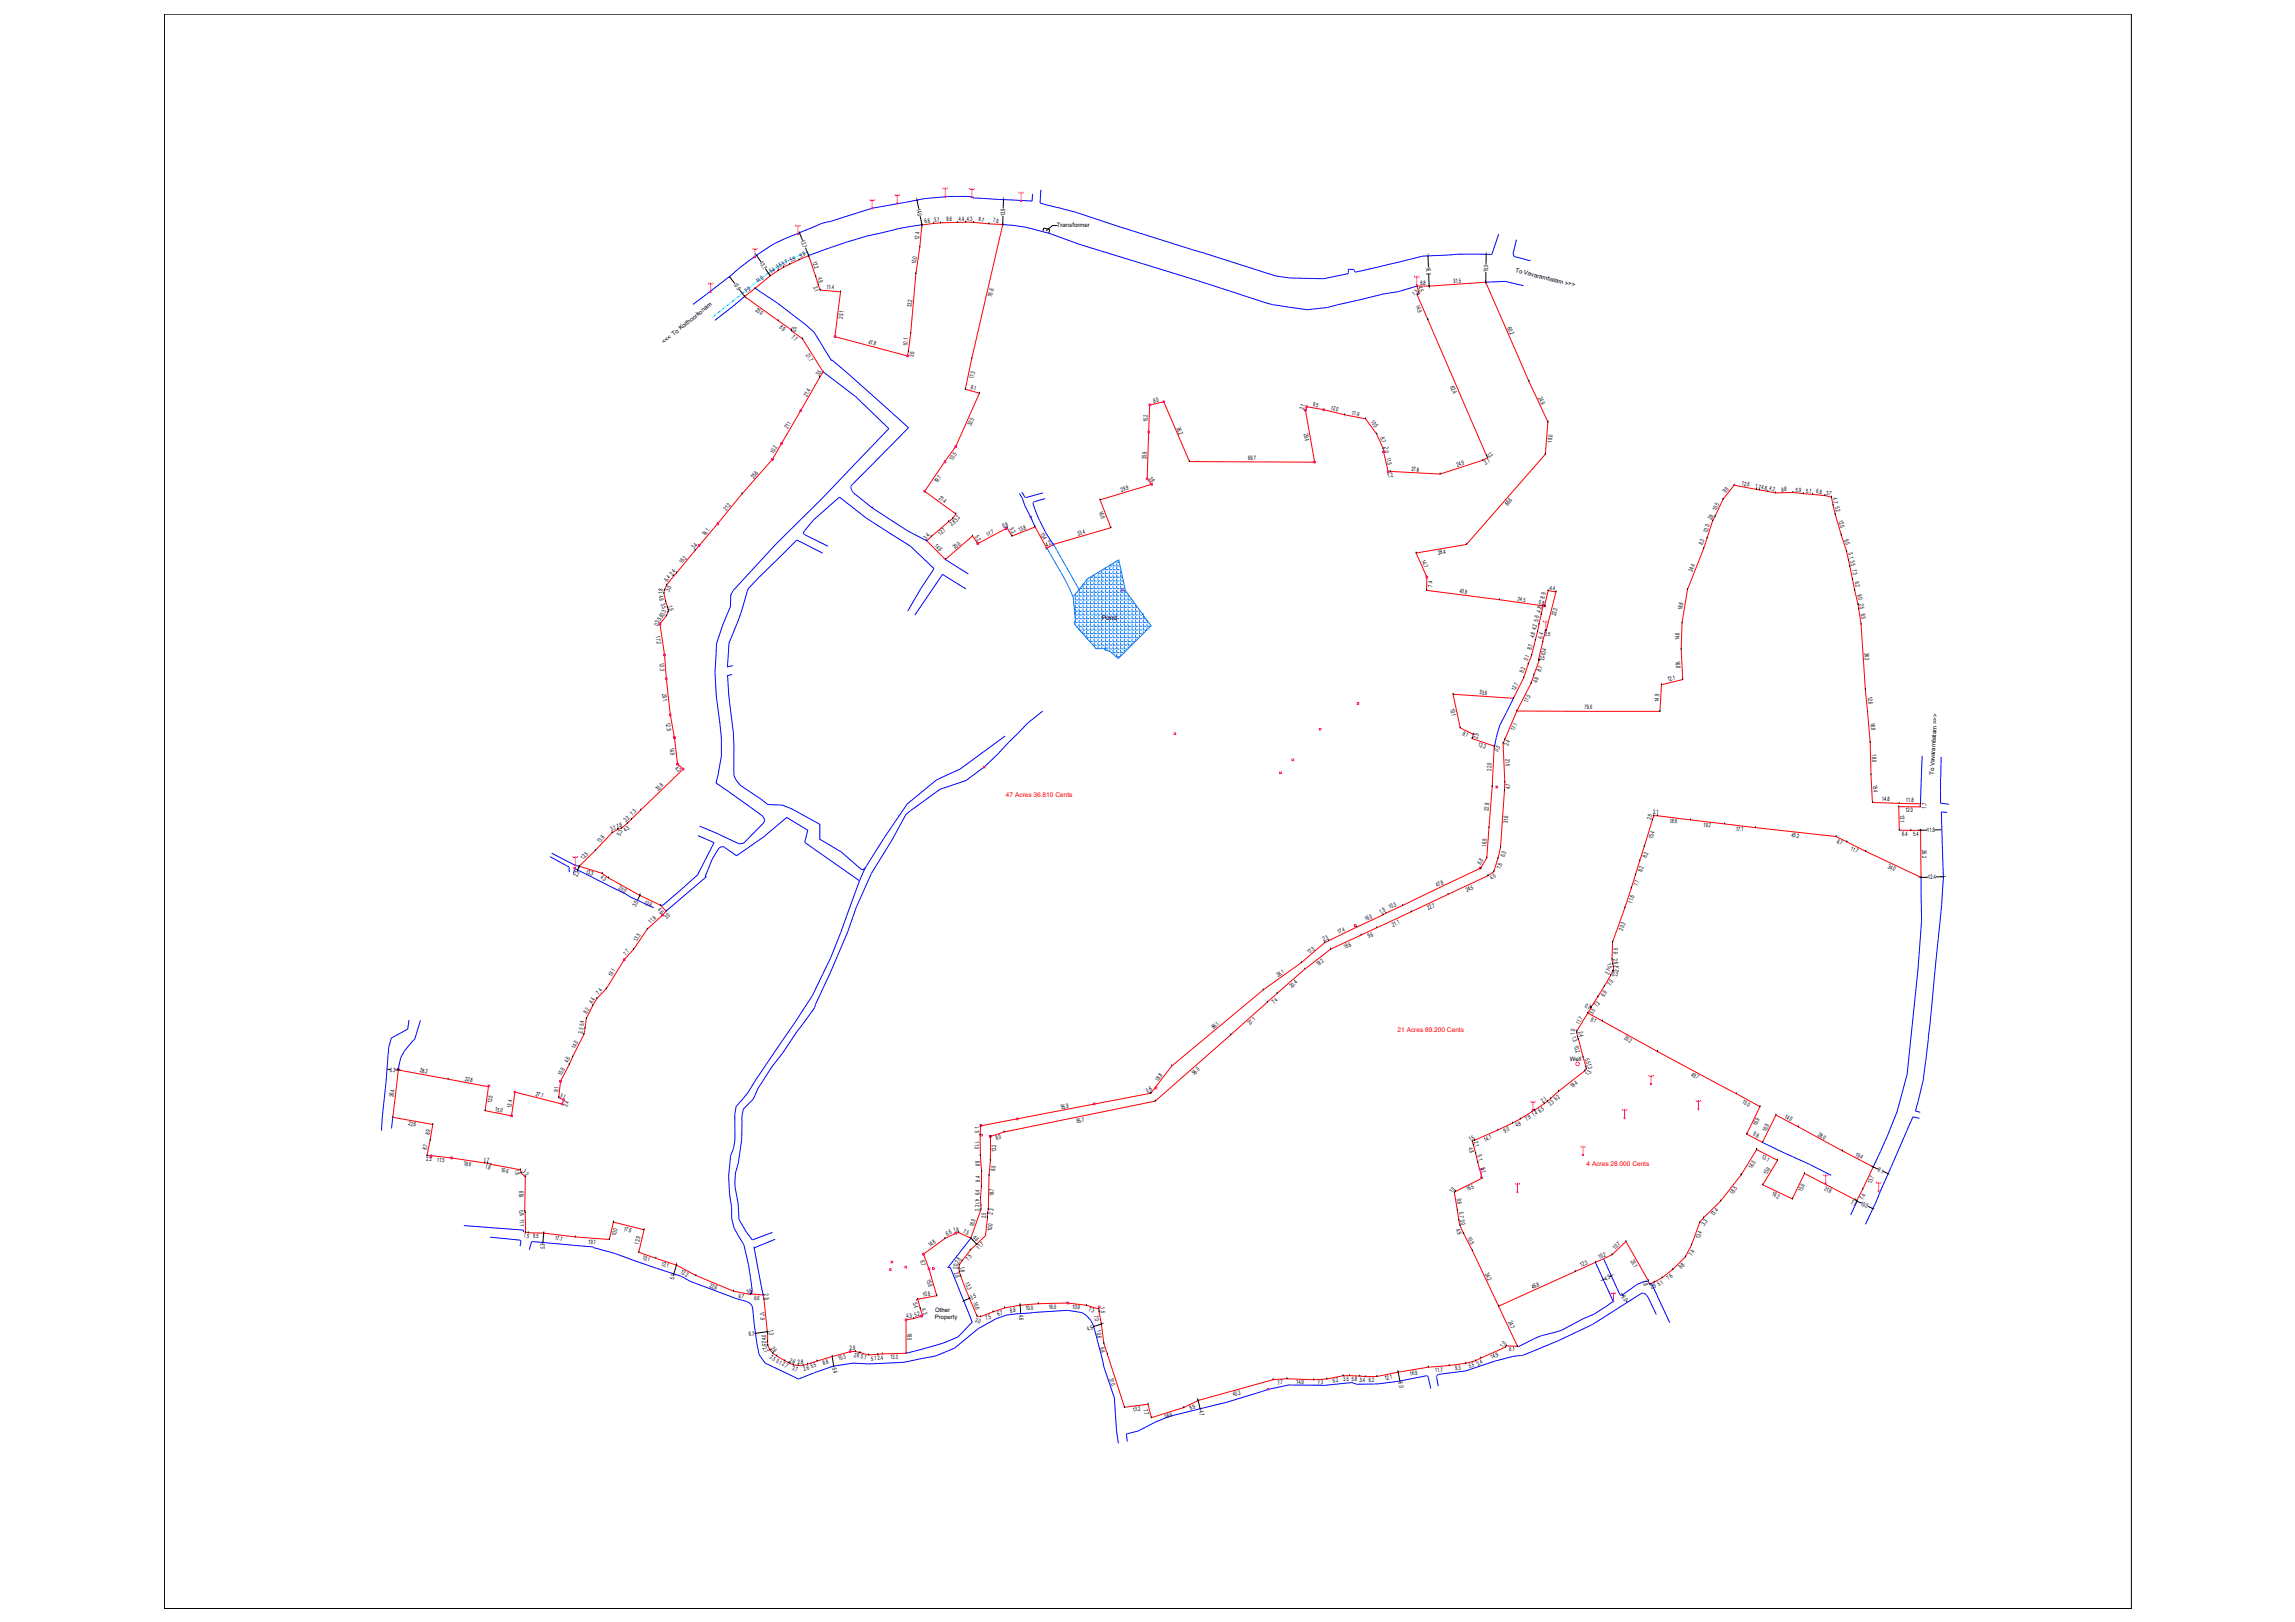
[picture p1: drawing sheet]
<svg xmlns="http://www.w3.org/2000/svg" width="841mm" height="594mm" viewBox="0 0 841 594" stroke-linecap="round" stroke-linejoin="round" font-family="sans-serif">
<defs><g id="words">
<text font-size="2.4" x="403.8" y="227.2">Pond</text>
<g font-size="2.4" fill="#f00">
<text x="368.7" y="292">47 Acres 36.810 Cents</text>
<text x="512.2" y="378.1">21 Acres 89.200 Cents</text>
<text x="581.4" y="426.9">4 Acres 28.000 Cents</text>
</g>
<g font-size="2.2">
<text x="335.9" y="76.5" transform="rotate(79 335.9 76.5)">14.0</text>
<text x="338.9" y="81.6" transform="rotate(-7 338.9 81.6)">6.6</text>
<text x="342.3" y="81.3" transform="rotate(-5 342.3 81.3)">3.7</text>
<text x="346.8" y="81" transform="rotate(-1 346.8 81)">9.6</text>
<text x="351.4" y="80.9" transform="rotate(-2 351.4 80.9)">4.4</text>
<text x="354.3" y="80.8" transform="rotate(1 354.3 80.8)">4.3</text>
<text x="358.6" y="81" transform="rotate(6 358.6 81)">8.7</text>
<text x="364" y="81.5" transform="rotate(4 364 81.5)">7.6</text>
<text x="368.3" y="79.1" transform="rotate(-88 368.3 79.1)">13.9</text>
<text x="387.3" y="83.2">Transformer</text>
<text x="293.4" y="88.4" transform="rotate(68 293.4 88.4)">13.7</text>
<text x="336.8" y="87.8" transform="rotate(-85 336.8 87.8)">12.4</text>
<text x="290" y="96" transform="rotate(-25 290 96)">5.9</text>
<text x="293.5" y="94.3" transform="rotate(-23 293.5 94.3)">5.9</text>
<text x="297.7" y="95.9" transform="rotate(72 297.7 95.9)">12.2</text>
<text x="278.3" y="96.5" transform="rotate(57 278.3 96.5)">13.7</text>
<text x="282.6" y="100.1" transform="rotate(-32 282.6 100.1)">5.4</text>
<text x="285" y="98.5" transform="rotate(-31 285 98.5)">3.5</text>
<text x="287" y="97.3" transform="rotate(-27 287 97.3)">3.7</text>
<text x="299.6" y="101.7" transform="rotate(73 299.6 101.7)">4.9</text>
<text x="335.7" y="96.7" transform="rotate(-81 335.7 96.7)">15.0</text>
<text x="522.7" y="97.8" transform="rotate(87 522.7 97.8)">16.8</text>
<text x="545.3" y="99.7" transform="rotate(-88 545.3 99.7)">15.5</text>
<text x="555.3" y="99.6" transform="rotate(14 555.3 99.6)">To Vavarambalam &gt;&gt;&gt;</text>
<text x="268.6" y="104.3" transform="rotate(52 268.6 104.3)">13.9</text>
<text x="273.7" y="107.4" transform="rotate(-38 273.7 107.4)">7.2</text>
<text x="277.9" y="103.7" transform="rotate(-40 277.9 103.7)">11.0</text>
<text x="298" y="105.1" transform="rotate(70 298 105.1)">3.1</text>
<text x="302.9" y="105.8" transform="rotate(5 302.9 105.8)">11.4</text>
<text x="519.7" y="105.1" transform="rotate(74 519.7 105.1)">4.5</text>
<text x="520.5" y="104.3">6.8</text>
<text x="532.7" y="103.7" transform="rotate(-3 532.7 103.7)">31.5</text>
<text x="276.7" y="113.9" transform="rotate(36 276.7 113.9)">23.0</text>
<text x="334.1" y="112.5" transform="rotate(-85 334.1 112.5)">33.2</text>
<text x="363.6" y="108.7" transform="rotate(-77 363.6 108.7)">76.6</text>
<text x="518.3" y="108.4" transform="rotate(-36 518.3 108.4)">1.3</text>
<text x="518.7" y="112.1" transform="rotate(67 518.7 112.1)">14.9</text>
<text x="308.9" y="116.7" transform="rotate(-82 308.9 116.7)">25.1</text>
<text x="285.6" y="120.3" transform="rotate(36 285.6 120.3)">8.9</text>
<text x="290" y="123.7" transform="rotate(36 290 123.7)">7.7</text>
<text x="291.7" y="121.5" transform="rotate(-85 291.7 121.5)">0.5</text>
<text x="318.1" y="125.9" transform="rotate(15 318.1 125.9)">41.8</text>
<text x="552.3" y="120" transform="rotate(67 552.3 120)">60.2</text>
<text x="243.2" y="126.1" transform="rotate(-39 243.2 126.1)">&lt;&lt;&lt; To Koithoorkonam</text>
<text x="295.3" y="130.1" transform="rotate(58 295.3 130.1)">21.7</text>
<text x="332.5" y="126.6" transform="rotate(-83 332.5 126.6)">10.1</text>
<text x="334.8" y="130.9" transform="rotate(-82 334.8 130.9)">2.6</text>
<text x="300.2" y="137.8" transform="rotate(-57 300.2 137.8)">3.5</text>
<text x="355.6" y="142.4" transform="rotate(15 355.6 142.4)">8.1</text>
<text x="356.8" y="138.9" transform="rotate(-78 356.8 138.9)">17.3</text>
<text x="531.5" y="141.6" transform="rotate(66 531.5 141.6)">82.4</text>
<text x="295.8" y="145.2" transform="rotate(-60 295.8 145.2)">21.4</text>
<text x="422.8" y="147.5" transform="rotate(-12 422.8 147.5)">8.0</text>
<text x="481" y="148.9" transform="rotate(10 481 148.9)">9.5</text>
<text x="563.7" y="145.6" transform="rotate(65 563.7 145.6)">24.9</text>
<text x="355.9" y="155.9" transform="rotate(-66 355.9 155.9)">32.5</text>
<text x="420.6" y="154.7" transform="rotate(-87 420.6 154.7)">15.2</text>
<text x="477.7" y="150.2" transform="rotate(-69 477.7 150.2)">2.1</text>
<text x="487.6" y="150.1" transform="rotate(13 487.6 150.1)">12.0</text>
<text x="495.2" y="151.8" transform="rotate(11 495.2 151.8)">11.9</text>
<text x="502.2" y="154.6" transform="rotate(54 502.2 154.6)">10.5</text>
<text x="288.7" y="157.3" transform="rotate(-60 288.7 157.3)">21.1</text>
<text x="431.1" y="156.7" transform="rotate(67 431.1 156.7)">36.2</text>
<text x="477.7" y="158.8" transform="rotate(80 477.7 158.8)">29.4</text>
<text x="505.8" y="160.5" transform="rotate(66 505.8 160.5)">8.7</text>
<text x="283.6" y="166.4" transform="rotate(-60 283.6 166.4)">10.2</text>
<text x="507.2" y="163.9" transform="rotate(82 507.2 163.9)">2.0</text>
<text x="508.1" y="167.7" transform="rotate(78 508.1 167.7)">11.5</text>
<text x="544.8" y="166.1" transform="rotate(56 544.8 166.1)">1.3</text>
<text x="568.8" y="162.1" transform="rotate(-85 568.8 162.1)">18.0</text>
<text x="349.1" y="168.8" transform="rotate(-54 349.1 168.8)">10.5</text>
<text x="420.2" y="168.2" transform="rotate(-88 420.2 168.2)">25.9</text>
<text x="457.4" y="168.5">69.7</text>
<text x="517.2" y="172.6" transform="rotate(3 517.2 172.6)">27.8</text>
<text x="534.1" y="171" transform="rotate(-18 534.1 171)">24.9</text>
<text x="544.4" y="170.3" transform="rotate(-26 544.4 170.3)">3.1</text>
<text x="276.2" y="175.3" transform="rotate(-49 276.2 175.3)">25.6</text>
<text x="343.5" y="177" transform="rotate(-55 343.5 177)">19.7</text>
<text x="420.9" y="175.3" transform="rotate(53 420.9 175.3)">3.9</text>
<text x="508.7" y="175" transform="rotate(-18 508.7 175)">1.2</text>
<text x="638.2" y="177.8" transform="rotate(10 638.2 177.8)">12.6</text>
<text x="643.2" y="178.8" transform="rotate(8 643.2 178.8)">1.7</text>
<text x="645.4" y="179.1" transform="rotate(10 645.4 179.1)">4.8</text>
<text x="648.3" y="179.6" transform="rotate(11 648.3 179.6)">4.2</text>
<text x="343.9" y="182.7" transform="rotate(36 343.9 182.7)">21.4</text>
<text x="411" y="180.1" transform="rotate(-17 411 180.1)">29.9</text>
<text x="552.5" y="185.3" transform="rotate(-49 552.5 185.3)">66.6</text>
<text x="632.4" y="180.7" transform="rotate(-52 632.4 180.7)">9.9</text>
<text x="652.8" y="180" transform="rotate(-1 652.8 180)">9.8</text>
<text x="658" y="180" transform="rotate(6 658 180)">5.9</text>
<text x="661.7" y="180.4" transform="rotate(6 661.7 180.4)">5.1</text>
<text x="665.5" y="180.7" transform="rotate(6 665.5 180.7)">6.8</text>
<text x="669.1" y="181.2" transform="rotate(12 669.1 181.2)">3.7</text>
<text x="671.7" y="182.5" transform="rotate(78 671.7 182.5)">4.7</text>
<text x="672.5" y="185.7" transform="rotate(77 672.5 185.7)">5.2</text>
<text x="266.2" y="187.1" transform="rotate(-51 266.2 187.1)">21.2</text>
<text x="350.8" y="191.1" transform="rotate(-55 350.8 191.1)">3.2</text>
<text x="402.6" y="187.6" transform="rotate(69 402.6 187.6)">16.6</text>
<text x="627.1" y="190.6" transform="rotate(-62 627.1 190.6)">2.8</text>
<text x="628.9" y="187.1" transform="rotate(-65 628.9 187.1)">10.5</text>
<text x="673.7" y="190.7" transform="rotate(73 673.7 190.7)">12.0</text>
<text x="258.3" y="196.5" transform="rotate(-50 258.3 196.5)">16.1</text>
<text x="339.4" y="197.6" transform="rotate(-44 339.4 197.6)">3.4</text>
<text x="344.6" y="196.3" transform="rotate(-41 344.6 196.3)">12.7</text>
<text x="348.8" y="192.7" transform="rotate(-37 348.8 192.7)">2.8</text>
<text x="357.2" y="196.6" transform="rotate(55 357.2 196.6)">5.2</text>
<text x="362" y="196.6" transform="rotate(-28 362 196.6)">17.7</text>
<text x="367.8" y="193.4" transform="rotate(-21 367.8 193.4)">0.8</text>
<text x="369.9" y="193.8" transform="rotate(59 369.9 193.8)">5.2</text>
<text x="373.6" y="194.8" transform="rotate(-21 373.6 194.8)">13.8</text>
<text x="381.1" y="195.4" transform="rotate(62 381.1 195.4)">13.4</text>
<text x="395.1" y="196.2" transform="rotate(-17 395.1 196.2)">33.4</text>
<text x="625.7" y="195.1" transform="rotate(-72 625.7 195.1)">10.0</text>
<text x="675.9" y="197.9" transform="rotate(72 675.9 197.9)">9.5</text>
<text x="254.4" y="201.1" transform="rotate(-48 254.4 201.1)">3.4</text>
<text x="342.4" y="200.1" transform="rotate(46 342.4 200.1)">14.6</text>
<text x="350.1" y="201.2" transform="rotate(-41 350.1 201.2)">20.0</text>
<text x="383.7" y="200.2" transform="rotate(-30 383.7 200.2)">4.2</text>
<text x="527.1" y="203.1" transform="rotate(-9 527.1 203.1)">28.4</text>
<text x="624" y="199.8" transform="rotate(-72 624 199.8)">6.3</text>
<text x="677.3" y="202.7" transform="rotate(78 677.3 202.7)">5.1</text>
<text x="250" y="206.5" transform="rotate(-51 250 206.5)">16.2</text>
<text x="520.8" y="205.4" transform="rotate(66 520.8 205.4)">14.7</text>
<text x="620.2" y="209.5" transform="rotate(-68 620.2 209.5)">24.4</text>
<text x="678" y="205.3" transform="rotate(78 678 205.3)">3.5</text>
<text x="678.7" y="208.8" transform="rotate(78 678.7 208.8)">7.3</text>
<text x="244.6" y="213.2" transform="rotate(-53 244.6 213.2)">6.4</text>
<text x="246.4" y="210.8" transform="rotate(-48 246.4 210.8)">2.4</text>
<text x="524.9" y="214.8" transform="rotate(-89 524.9 214.8)">7.4</text>
<text x="567.9" y="216" transform="rotate(10 567.9 216)">4.4</text>
<text x="679.7" y="213.1" transform="rotate(79 679.7 213.1)">6.2</text>
<text x="241.5" y="218.3" transform="rotate(78 241.5 218.3)">4.6</text>
<text x="242.1" y="221.1" transform="rotate(72 242.1 221.1)">3.5</text>
<text x="242.8" y="217.7" transform="rotate(-83 242.8 217.7)">1.8</text>
<text x="244.9" y="221.8" transform="rotate(75 244.9 221.8)">1.5</text>
<text x="245.3" y="217" transform="rotate(-66 245.3 217)">3.0</text>
<text x="534.8" y="217.2" transform="rotate(8 534.8 217.2)">40.8</text>
<text x="556.1" y="220.1" transform="rotate(8 556.1 220.1)">24.5</text>
<text x="563.8" y="221.3" transform="rotate(11 563.8 221.3)">0.8</text>
<text x="566.1" y="219.3" transform="rotate(-78 566.1 219.3)">8.9</text>
<text x="680.6" y="217.7" transform="rotate(77 680.6 217.7)">8.0</text>
<text x="681.4" y="221.1" transform="rotate(82 681.4 221.1)">2.5</text>
<text x="242" y="227.4" transform="rotate(-53 242 227.4)">5.6</text>
<text x="243.4" y="225.5" transform="rotate(-66 243.4 225.5)">2.3</text>
<text x="563.7" y="227.7" transform="rotate(-78 563.7 227.7)">5.6</text>
<text x="564.6" y="224.4" transform="rotate(-77 564.6 224.4)">4.8</text>
<text x="570.1" y="225.8" transform="rotate(-76 570.1 225.8)">22.3</text>
<text x="616.5" y="223.4" transform="rotate(-80 616.5 223.4)">18.8</text>
<text x="681.9" y="224.7" transform="rotate(80 681.9 224.7)">8.5</text>
<text x="240.4" y="233.1" transform="rotate(81 240.4 233.1)">17.2</text>
<text x="241.3" y="229.4" transform="rotate(-79 241.3 229.4)">0.3</text>
<text x="562.2" y="233.7" transform="rotate(-75 562.2 233.7)">4.8</text>
<text x="562.9" y="230.8" transform="rotate(-79 562.9 230.8)">4.2</text>
<text x="565.2" y="233.9" transform="rotate(-77 565.2 233.9)">6.4</text>
<text x="566.1" y="232.9" transform="rotate(8 566.1 232.9)">0.5</text>
<text x="561.3" y="238.1" transform="rotate(-77 561.3 238.1)">8.7</text>
<text x="615.5" y="234.4" transform="rotate(-88 615.5 234.4)">14.6</text>
<text x="683.3" y="239.1" transform="rotate(87 683.3 239.1)">36.3</text>
<text x="241.7" y="242.9" transform="rotate(85 241.7 242.9)">13.3</text>
<text x="559.8" y="242.2" transform="rotate(-68 559.8 242.2)">5.1</text>
<text x="564.1" y="241.7" transform="rotate(4 564.1 241.7)">0.5</text>
<text x="566.2" y="240.3" transform="rotate(-77 566.2 240.3)">10.4</text>
<text x="614.1" y="242" transform="rotate(87 614.1 242)">16.8</text>
<text x="558.3" y="246.5" transform="rotate(-72 558.3 246.5)">8.2</text>
<text x="563.3" y="250.3" transform="rotate(-71 563.3 250.3)">4.8</text>
<text x="564.7" y="246.1" transform="rotate(-69 564.7 246.1)">8.7</text>
<text x="611.3" y="249.6" transform="rotate(-13 611.3 249.6)">12.1</text>
<text x="242.7" y="254.1" transform="rotate(84 242.7 254.1)">20.1</text>
<text x="542.2" y="254.3" transform="rotate(3 542.2 254.3)">33.6</text>
<text x="555.3" y="253.1" transform="rotate(-64 555.3 253.1)">12.7</text>
<text x="559.7" y="257.6" transform="rotate(-63 559.7 257.6)">17.5</text>
<text x="608" y="257.1" transform="rotate(-87 608 257.1)">14.9</text>
<text x="684.5" y="255.1" transform="rotate(84 684.5 255.1)">12.6</text>
<text x="531.5" y="259.5" transform="rotate(79 531.5 259.5)">19.1</text>
<text x="580.7" y="259.8" transform="rotate(1 580.7 259.8)">79.6</text>
<text x="244" y="264.9" transform="rotate(81 244 264.9)">12.9</text>
<text x="535.8" y="269.1" transform="rotate(27 535.8 269.1)">8.1</text>
<text x="555" y="267.7" transform="rotate(-67 555 267.7)">17.1</text>
<text x="685.5" y="264.8" transform="rotate(85 685.5 264.8)">16.9</text>
<text x="245.4" y="273.8" transform="rotate(83 245.4 273.8)">14.9</text>
<text x="541.5" y="270.8" transform="rotate(-74 541.5 270.8)">2.5</text>
<text x="541.6" y="273.4" transform="rotate(18 541.6 273.4)">13.3</text>
<text x="549" y="275.4" transform="rotate(-60 549 275.4)">0.5</text>
<text x="552.7" y="273.2" transform="rotate(-68 552.7 273.2)">2.4</text>
<text x="247.3" y="281.6" transform="rotate(42 247.3 281.6)">4.2</text>
<text x="551.7" y="277.9" transform="rotate(87 551.7 277.9)">21.5</text>
<text x="686.1" y="276.3" transform="rotate(89 686.1 276.3)">18.0</text>
<text x="546.5" y="282.2" transform="rotate(-87 546.5 282.2)">22.0</text>
<text x="686.4" y="287.3" transform="rotate(87 686.4 287.3)">15.4</text>
<text x="708.7" y="283.9" transform="rotate(-87 708.7 283.9)">To Vavarambalam &gt;&gt;&gt;</text>
<text x="241.2" y="289.8" transform="rotate(-44 241.2 289.8)">32.8</text>
<text x="553.4" y="289.1" transform="rotate(-88 553.4 289.1)">4.7</text>
<text x="689.7" y="293.5" transform="rotate(2 689.7 293.5)">14.8</text>
<text x="698.4" y="293.7" transform="rotate(2 698.4 293.7)">11.8</text>
<text x="232" y="298.7" transform="rotate(-45 232 298.7)">7.3</text>
<text x="545.5" y="297" transform="rotate(-85 545.5 297)">22.8</text>
<text x="605.8" y="298.1">2.1</text>
<text x="696.4" y="298.4" transform="rotate(89 696.4 298.4)">13.1</text>
<text x="698.3" y="297.5">12.0</text>
<text x="705.9" y="296.1" transform="rotate(-86 705.9 296.1)">1.7</text>
<text x="224.3" y="304.5" transform="rotate(-30 224.3 304.5)">3.7</text>
<text x="226" y="303.1" transform="rotate(-7 226 303.1)">1.9</text>
<text x="229.3" y="304.6" transform="rotate(-41 229.3 304.6)">4.3</text>
<text x="229.5" y="301.1" transform="rotate(-44 229.5 301.1)">3.2</text>
<text x="552.6" y="301.5" transform="rotate(-87 552.6 301.5)">31.6</text>
<text x="604.9" y="300.3" transform="rotate(-72 604.9 300.3)">2.5</text>
<text x="611.8" y="301.3" transform="rotate(7 611.8 301.3)">18.6</text>
<text x="624.1" y="302.8" transform="rotate(7 624.1 302.8)">19.2</text>
<text x="636.1" y="304.3" transform="rotate(6 636.1 304.3)">17.1</text>
<text x="706.3" y="304.8" transform="rotate(-2 706.3 304.8)">11.8</text>
<text x="219.7" y="308.8" transform="rotate(-46 219.7 308.8)">13.6</text>
<text x="227.4" y="306.1" transform="rotate(-66 227.4 306.1)">0.3</text>
<text x="544.7" y="310.1" transform="rotate(-87 544.7 310.1)">16.9</text>
<text x="605.6" y="307.2" transform="rotate(-73 605.6 307.2)">15.4</text>
<text x="656.5" y="306.6" transform="rotate(6 656.5 306.6)">45.2</text>
<text x="673" y="308.7" transform="rotate(26 673 308.7)">6.7</text>
<text x="678" y="311.3" transform="rotate(27 678 311.3)">11.7</text>
<text x="697.1" y="306.1">6.4</text>
<text x="701.1" y="306.2">5.4</text>
<text x="704.4" y="311.3" transform="rotate(90 704.4 311.3)">26.2</text>
<text x="213.7" y="314.9" transform="rotate(-45 213.7 314.9)">12.5</text>
<text x="542.6" y="316.7" transform="rotate(-58 542.6 316.7)">6.8</text>
<text x="551.5" y="313.8" transform="rotate(-77 551.5 313.8)">6.3</text>
<text x="603.4" y="314.3" transform="rotate(-72 603.4 314.3)">8.2</text>
<text x="691.7" y="317.8" transform="rotate(26 691.7 317.8)">34.0</text>
<text x="211.6" y="321.2" transform="rotate(-67 211.6 321.2)">2.3</text>
<text x="214.5" y="320" transform="rotate(18 214.5 320)">13.3</text>
<text x="219.9" y="321.7" transform="rotate(36 219.9 321.7)">4.3</text>
<text x="546.7" y="322.3" transform="rotate(-34 546.7 322.3)">4.0</text>
<text x="550" y="318.4" transform="rotate(-73 550 318.4)">7.8</text>
<text x="601.8" y="319.4" transform="rotate(-73 601.8 319.4)">8.2</text>
<text x="706.6" y="322.1" transform="rotate(-2 706.6 322.1)">12.4</text>
<text x="226.5" y="325.8" transform="rotate(29 226.5 325.8)">20.0</text>
<text x="526.7" y="324.9" transform="rotate(-26 526.7 324.9)">47.8</text>
<text x="537.6" y="326.7" transform="rotate(-25 537.6 326.7)">24.5</text>
<text x="600.3" y="324.4" transform="rotate(-73 600.3 324.4)">7.7</text>
<text x="233.1" y="332" transform="rotate(-65 233.1 332)">3.0</text>
<text x="236" y="331" transform="rotate(26 236 331)">12.6</text>
<text x="240.9" y="333.4" transform="rotate(46 240.9 333.4)">4.6</text>
<text x="506.1" y="334.7" transform="rotate(-29 506.1 334.7)">1.9</text>
<text x="509.3" y="333" transform="rotate(-25 509.3 333)">10.3</text>
<text x="523.5" y="333.3" transform="rotate(-26 523.5 333.3)">22.7</text>
<text x="598.1" y="330.9" transform="rotate(-72 598.1 330.9)">11.6</text>
<text x="238.6" y="338.4" transform="rotate(-43 238.6 338.4)">11.6</text>
<text x="244.5" y="336.7" transform="rotate(-49 244.5 336.7)">3.0</text>
<text x="500.5" y="337.5" transform="rotate(-25 500.5 337.5)">16.0</text>
<text x="510.6" y="339.4" transform="rotate(-25 510.6 339.4)">21.1</text>
<text x="594.8" y="340.8" transform="rotate(-70 594.8 340.8)">20.2</text>
<text x="233.3" y="344.9" transform="rotate(-56 233.3 344.9)">13.5</text>
<text x="485.2" y="344.8" transform="rotate(-25 485.2 344.8)">2.3</text>
<text x="490.6" y="342.3" transform="rotate(-26 490.6 342.3)">17.4</text>
<text x="492.8" y="347.6" transform="rotate(-25 492.8 347.6)">18.6</text>
<text x="501.7" y="343.6" transform="rotate(-24 501.7 343.6)">9.6</text>
<text x="229.4" y="350" transform="rotate(-48 229.4 350)">7.7</text>
<text x="479.9" y="349.5" transform="rotate(-40 479.9 349.5)">17.3</text>
<text x="483.1" y="353.9" transform="rotate(-37 483.1 353.9)">18.2</text>
<text x="588.8" y="353" transform="rotate(70 588.8 353)">1.6</text>
<text x="591.2" y="351.2" transform="rotate(82 591.2 351.2)">2.8</text>
<text x="592.8" y="349.2" transform="rotate(-88 592.8 349.2)">9.5</text>
<text x="224.2" y="357.7" transform="rotate(-58 224.2 357.7)">19.1</text>
<text x="468.6" y="357.9" transform="rotate(-36 468.6 357.9)">26.1</text>
<text x="589.6" y="357.2" transform="rotate(-65 589.6 357.2)">2.7</text>
<text x="590.8" y="357.4" transform="rotate(8 590.8 357.4)">0.3</text>
<text x="593.2" y="355.9" transform="rotate(-82 593.2 355.9)">2.4</text>
<text x="219.5" y="364.4" transform="rotate(-47 219.5 364.4)">7.4</text>
<text x="473.4" y="361.9" transform="rotate(-41 473.4 361.9)">20.4</text>
<text x="588" y="365.1" transform="rotate(-59 588 365.1)">6.9</text>
<text x="590.3" y="361.1" transform="rotate(-59 590.3 361.1)">7.0</text>
<text x="215.2" y="371.3" transform="rotate(-63 215.2 371.3)">8.2</text>
<text x="217.1" y="367.6" transform="rotate(-59 217.1 367.6)">4.4</text>
<text x="466.9" y="367.7" transform="rotate(-42 466.9 367.7)">7.4</text>
<text x="580.7" y="368.8" transform="rotate(29 580.7 368.8)">0.3</text>
<text x="583.7" y="371.8" transform="rotate(-60 583.7 371.8)">3.5</text>
<text x="585.3" y="369" transform="rotate(-57 585.3 369)">7.2</text>
<text x="214" y="375.7" transform="rotate(-83 214 375.7)">5.4</text>
<text x="444.8" y="376.9" transform="rotate(-40 444.8 376.9)">66.1</text>
<text x="458.2" y="375.4" transform="rotate(-42 458.2 375.4)">27.1</text>
<text x="578.4" y="377.9" transform="rotate(77 578.4 377.9)">2.4</text>
<text x="578.7" y="375.3" transform="rotate(-58 578.7 375.3)">11.7</text>
<text x="582.7" y="373.8" transform="rotate(29 582.7 373.8)">9.1</text>
<text x="213.5" y="378.6" transform="rotate(-80 213.5 378.6)">3.5</text>
<text x="576" y="379.9" transform="rotate(72 576 379.9)">1.3</text>
<text x="576.8" y="383.1" transform="rotate(76 576.8 383.1)">10.2</text>
<text x="577.1" y="379" transform="rotate(-86 577.1 379)">1.0</text>
<text x="595.1" y="380.6" transform="rotate(30 595.1 380.6)">35.2</text>
<text x="208.3" y="389.2" transform="rotate(-66 208.3 389.2)">4.6</text>
<text x="210.7" y="384" transform="rotate(-63 210.7 384)">14.0</text>
<text x="575.2" y="388.6">Well</text>
<text x="580.8" y="387.8" transform="rotate(74 580.8 387.8)">5.5</text>
<text x="581.6" y="389.7" transform="rotate(79 581.6 389.7)">1.3</text>
<text x="142.8" y="392.5" transform="rotate(5 142.8 392.5)">6.3</text>
<text x="153.8" y="392.8" transform="rotate(10 153.8 392.8)">28.2</text>
<text x="170.4" y="395.8" transform="rotate(10 170.4 395.8)">22.8</text>
<text x="205.8" y="394" transform="rotate(-63 205.8 394)">10.6</text>
<text x="437.7" y="393.8" transform="rotate(-41 437.7 393.8)">56.0</text>
<text x="582.1" y="394.2" transform="rotate(-52 582.1 394.2)">1.3</text>
<text x="619.6" y="394" transform="rotate(28 619.6 394)">49.7</text>
<text x="144.3" y="401.9" transform="rotate(-83 144.3 401.9)">26.4</text>
<text x="196.2" y="401.3" transform="rotate(14 196.2 401.3)">27.1</text>
<text x="204.5" y="399.9" transform="rotate(-84 204.5 399.9)">9.1</text>
<text x="205" y="401.7" transform="rotate(26 205 401.7)">3.1</text>
<text x="420.5" y="400.3" transform="rotate(-26 420.5 400.3)">0.6</text>
<text x="424.4" y="396.2" transform="rotate(-52 424.4 396.2)">18.8</text>
<text x="576.1" y="398.5" transform="rotate(-38 576.1 398.5)">18.4</text>
<text x="180.3" y="404.1" transform="rotate(-82 180.3 404.1)">13.5</text>
<text x="181.3" y="407" transform="rotate(10 181.3 407)">15.0</text>
<text x="187.4" y="405.7" transform="rotate(-82 187.4 405.7)">13.4</text>
<text x="207.9" y="405.3" transform="rotate(-69 207.9 405.3)">2.4</text>
<text x="389" y="406.2" transform="rotate(-11 389 406.2)">95.9</text>
<text x="564.4" y="407.6" transform="rotate(-34 564.4 407.6)">6.5</text>
<text x="565.4" y="403.9" transform="rotate(-36 565.4 403.9)">2.1</text>
<text x="568.2" y="405.2" transform="rotate(-39 568.2 405.2)">2.3</text>
<text x="570.4" y="403.3" transform="rotate(-43 570.4 403.3)">6.2</text>
<text x="638.4" y="404.1" transform="rotate(29 638.4 404.1)">15.0</text>
<text x="149.6" y="412.2" transform="rotate(10 149.6 412.2)">22.6</text>
<text x="394.7" y="411.3" transform="rotate(-11 394.7 411.3)">85.7</text>
<text x="555.8" y="412.8" transform="rotate(-28 555.8 412.8)">4.9</text>
<text x="559.5" y="410.7" transform="rotate(-32 559.5 410.7)">7.9</text>
<text x="561.9" y="409.1" transform="rotate(-29 561.9 409.1)">1.4</text>
<text x="643.7" y="412.5" transform="rotate(-64 643.7 412.5)">16.9</text>
<text x="653.9" y="409.4" transform="rotate(28 653.9 409.4)">14.0</text>
<text x="157.5" y="415.7" transform="rotate(-80 157.5 415.7)">8.9</text>
<text x="357.2" y="418" transform="rotate(90 357.2 418)">11.5</text>
<text x="358.8" y="414.9" transform="rotate(-86 358.8 414.9)">5.1</text>
<text x="365.2" y="417.6" transform="rotate(-18 365.2 417.6)">8.0</text>
<text x="538.8" y="418" transform="rotate(-33 538.8 418)">1.5</text>
<text x="540.1" y="418.1" transform="rotate(73 540.1 418.1)">2.1</text>
<text x="544.2" y="418.2" transform="rotate(-24 544.2 418.2)">14.1</text>
<text x="551.5" y="414.8" transform="rotate(-25 551.5 414.8)">9.0</text>
<text x="642.4" y="415.9" transform="rotate(28 642.4 415.9)">9.8</text>
<text x="647.2" y="414.5" transform="rotate(-64 647.2 414.5)">16.9</text>
<text x="666" y="416" transform="rotate(28 666 416)">28.0</text>
<text x="156.2" y="425.3">2.3</text>
<text x="156.4" y="421.3" transform="rotate(-79 156.4 421.3)">8.7</text>
<text x="160.1" y="425.5" transform="rotate(7 160.1 425.5)">11.5</text>
<text x="177.2" y="425.4" transform="rotate(6 177.2 425.4)">1.7</text>
<text x="357.5" y="425.3" transform="rotate(85 357.5 425.3)">8.8</text>
<text x="365" y="422.1" transform="rotate(-89 365 422.1)">13.2</text>
<text x="538.2" y="420.5" transform="rotate(75 538.2 420.5)">4.8</text>
<text x="541.4" y="423.1" transform="rotate(77 541.4 423.1)">5.1</text>
<text x="645.4" y="424.3" transform="rotate(27 645.4 424.3)">13.1</text>
<text x="679.8" y="423.3" transform="rotate(28 679.8 423.3)">19.4</text>
<text x="169.8" y="426.8" transform="rotate(9 169.8 426.8)">18.6</text>
<text x="177.6" y="427.9" transform="rotate(18 177.6 427.9)">1.8</text>
<text x="183.5" y="429.1" transform="rotate(10 183.5 429.1)">16.6</text>
<text x="188.6" y="428.5" transform="rotate(75 188.6 428.5)">1.8</text>
<text x="191.3" y="429.3" transform="rotate(45 191.3 429.3)">3.2</text>
<text x="364.7" y="428.9" transform="rotate(-85 364.7 428.9)">8.5</text>
<text x="542.6" y="427.6" transform="rotate(75 542.6 427.6)">9.1</text>
<text x="642" y="428.1" transform="rotate(-58 642 428.1)">16.5</text>
<text x="647.5" y="430.4" transform="rotate(-58 647.5 430.4)">15.9</text>
<text x="688.1" y="429" transform="rotate(24 688.1 429)">9.1</text>
<text x="358.9" y="437.6" transform="rotate(-86 358.9 437.6)">6.4</text>
<text x="359.2" y="432.8" transform="rotate(-90 359.2 432.8)">8.4</text>
<text x="532.1" y="437.1" transform="rotate(-52 532.1 437.1)">1.0</text>
<text x="537.8" y="436.4" transform="rotate(-27 537.8 436.4)">16.5</text>
<text x="635" y="437.5" transform="rotate(-52 635 437.5)">18.5</text>
<text x="649.2" y="437.8" transform="rotate(25 649.2 437.8)">18.2</text>
<text x="660.3" y="436.7" transform="rotate(-64 660.3 436.7)">15.6</text>
<text x="668.3" y="435.8" transform="rotate(28 668.3 435.8)">31.6</text>
<text x="685.8" y="433.7" transform="rotate(-65 685.8 433.7)">13.7</text>
<text x="190.1" y="443.5" transform="rotate(73 190.1 443.5)">0.8</text>
<text x="191.9" y="438.8" transform="rotate(-89 191.9 438.8)">18.9</text>
<text x="357.3" y="439.1" transform="rotate(86 357.3 439.1)">4.1</text>
<text x="359" y="443.5" transform="rotate(-89 359 443.5)">2.3</text>
<text x="364.2" y="438.2" transform="rotate(-89 364.2 438.2)">18.7</text>
<text x="533.8" y="439" transform="rotate(80 533.8 439)">9.8</text>
<text x="678.1" y="440.6" transform="rotate(38 678.1 440.6)">1.1</text>
<text x="681.7" y="441.4" transform="rotate(25 681.7 441.4)">10.0</text>
<text x="682.8" y="439.6" transform="rotate(-63 682.8 439.6)">7.4</text>
<text x="190.5" y="446.4" transform="rotate(89 190.5 446.4)">11.1</text>
<text x="356.7" y="449.4" transform="rotate(-71 356.7 449.4)">16.9</text>
<text x="361.4" y="446.1" transform="rotate(-89 361.4 446.1)">2.5</text>
<text x="363.8" y="444.9" transform="rotate(-80 363.8 444.9)">2.3</text>
<text x="534.7" y="444" transform="rotate(83 534.7 444)">5.7</text>
<text x="535.1" y="446.8" transform="rotate(79 535.1 446.8)">3.0</text>
<text x="624.6" y="449" transform="rotate(-51 624.6 449)">3.3</text>
<text x="627.8" y="445.5" transform="rotate(-44 627.8 445.5)">13.4</text>
<text x="191.8" y="453.2" transform="rotate(7 191.8 453.2)">1.5</text>
<text x="195.4" y="453.5" transform="rotate(1 195.4 453.5)">8.5</text>
<text x="203.3" y="454.1" transform="rotate(7 203.3 454.1)">17.7</text>
<text x="215.5" y="455.5" transform="rotate(4 215.5 455.5)">19.1</text>
<text x="225.7" y="452.7" transform="rotate(-77 225.7 452.7)">10.0</text>
<text x="228.5" y="450.7" transform="rotate(14 228.5 450.7)">17.6</text>
<text x="234.2" y="455.8" transform="rotate(-77 234.2 455.8)">12.9</text>
<text x="347.1" y="452.6" transform="rotate(-25 347.1 452.6)">6.6</text>
<text x="349.6" y="451.4" transform="rotate(-15 349.6 451.4)">1.8</text>
<text x="352.8" y="451.6" transform="rotate(24 352.8 451.6)">7.5</text>
<text x="356.4" y="453.4" transform="rotate(47 356.4 453.4)">4.6</text>
<text x="363.4" y="450.9" transform="rotate(-84 363.4 450.9)">10.0</text>
<text x="533.5" y="450.3" transform="rotate(65 533.5 450.3)">4.9</text>
<text x="537.7" y="453.4" transform="rotate(62 537.7 453.4)">10.5</text>
<text x="622.8" y="454" transform="rotate(-70 622.8 454)">13.4</text>
<text x="199.6" y="457.6" transform="rotate(-85 199.6 457.6)">5.3</text>
<text x="235.3" y="461.2" transform="rotate(19 235.3 461.2)">10.1</text>
<text x="337.2" y="461.8" transform="rotate(69 337.2 461.8)">8.7</text>
<text x="340.8" y="456.9" transform="rotate(-37 340.8 456.9)">14.8</text>
<text x="355.1" y="461.9" transform="rotate(-53 355.1 461.9)">7.5</text>
<text x="358.7" y="457.7" transform="rotate(-44 358.7 457.7)">11.7</text>
<text x="586.1" y="461" transform="rotate(-24 586.1 461)">10.2</text>
<text x="591.9" y="457.8" transform="rotate(-43 591.9 457.8)">10.7</text>
<text x="597.5" y="461.9" transform="rotate(60 597.5 461.9)">25.1</text>
<text x="620.1" y="460" transform="rotate(-62 620.1 460)">7.4</text>
<text x="242.2" y="463.6" transform="rotate(18 242.2 463.6)">12.1</text>
<text x="249.3" y="466.3" transform="rotate(28 249.3 466.3)">12.2</text>
<text x="349.7" y="466.2" transform="rotate(73 349.7 466.2)">2.6</text>
<text x="350.9" y="464.9" transform="rotate(-85 350.9 464.9)">2.0</text>
<text x="351.3" y="462.8" transform="rotate(-57 351.3 462.8)">2.8</text>
<text x="351.9" y="464.1" transform="rotate(83 351.9 464.1)">1.8</text>
<text x="544.1" y="466.8" transform="rotate(64 544.1 466.8)">34.2</text>
<text x="579.4" y="464.1" transform="rotate(-25 579.4 464.1)">12.3</text>
<text x="616.1" y="464.8" transform="rotate(-46 616.1 464.8)">9.8</text>
<text x="246.9" y="468.9" transform="rotate(-72 246.9 468.9)">5.1</text>
<text x="259.9" y="471.3" transform="rotate(23 259.9 471.3)">22.6</text>
<text x="339.5" y="468.8" transform="rotate(73 339.5 468.8)">15.6</text>
<text x="353.6" y="469.9" transform="rotate(68 353.6 469.9)">13.3</text>
<text x="561.7" y="472.1" transform="rotate(-24 561.7 472.1)">46.8</text>
<text x="588.4" y="469.1" transform="rotate(-23 588.4 469.1)">4.9</text>
<text x="602" y="469.3" transform="rotate(74 602 469.3)">1.8</text>
<text x="605.2" y="472.2" transform="rotate(-23 605.2 472.2)">2.9</text>
<text x="607.9" y="471.1" transform="rotate(-29 607.9 471.1)">5.1</text>
<text x="611.6" y="468.7" transform="rotate(-39 611.6 468.7)">7.6</text>
<text x="270.5" y="475.3" transform="rotate(11 270.5 475.3)">9.7</text>
<text x="274.4" y="474.1" transform="rotate(-35 274.4 474.1)">0.6</text>
<text x="276.3" y="476" transform="rotate(6 276.3 476)">6.6</text>
<text x="280.1" y="474.1" transform="rotate(80 280.1 474.1)">2.5</text>
<text x="334.6" y="477.1" transform="rotate(75 334.6 477.1)">5.4</text>
<text x="337.7" y="479.6" transform="rotate(72 337.7 479.6)">4.3</text>
<text x="338.3" y="475" transform="rotate(-10 338.3 475)">10.8</text>
<text x="356" y="476" transform="rotate(-22 356 476)">3.5</text>
<text x="356.6" y="477.2" transform="rotate(67 356.6 477.2)">10.6</text>
<text x="375.9" y="480" transform="rotate(-4 375.9 480)">10.0</text>
<text x="384.3" y="479.5" transform="rotate(-2 384.3 479.5)">16.0</text>
<text x="392.9" y="479.3" transform="rotate(7 392.9 479.3)">10.9</text>
<text x="403.3" y="478.9" transform="rotate(85 403.3 478.9)">1.5</text>
<text x="594.2" y="475.2" transform="rotate(58 594.2 475.2)">5.0</text>
<text x="278.5" y="480.6" transform="rotate(84 278.5 480.6)">17.9</text>
<text x="332.4" y="482.9" transform="rotate(-11 332.4 482.9)">4.3</text>
<text x="335.3" y="482.2" transform="rotate(-16 335.3 482.2)">5.2</text>
<text x="342.6" y="483.2">Property</text>
<text x="342.7" y="480.6">Other</text>
<text x="357.3" y="484.2" transform="rotate(11 357.3 484.2)">2.0</text>
<text x="361.5" y="483.6" transform="rotate(-21 361.5 483.6)">7.5</text>
<text x="365.8" y="482" transform="rotate(-18 365.8 482)">6.7</text>
<text x="370.3" y="480.8" transform="rotate(-10 370.3 480.8)">8.8</text>
<text x="373.4" y="481.6" transform="rotate(86 373.4 481.6)">4.6</text>
<text x="398.9" y="480.3" transform="rotate(17 398.9 480.3)">7.3</text>
<text x="401" y="482.1" transform="rotate(80 401 482.1)">7.0</text>
<text x="552.6" y="484.2" transform="rotate(65 552.6 484.2)">24.7</text>
<text x="274.6" y="489.3" transform="rotate(-7 274.6 489.3)">6.7</text>
<text x="279.3" y="491.1" transform="rotate(88 279.3 491.1)">2.5</text>
<text x="280.8" y="490.8" transform="rotate(-89 280.8 490.8)">4.0</text>
<text x="281.7" y="487" transform="rotate(83 281.7 487)">1.3</text>
<text x="332.6" y="488.1" transform="rotate(90 332.6 488.1)">18.5</text>
<text x="398.7" y="487.4" transform="rotate(-17 398.7 487.4)">4.5</text>
<text x="401.9" y="487.3" transform="rotate(83 401.9 487.3)">10.8</text>
<text x="279.5" y="493.7" transform="rotate(62 279.5 493.7)">2.7</text>
<text x="282" y="497.3" transform="rotate(35 282 497.3)">2.5</text>
<text x="282.5" y="494" transform="rotate(49 282.5 494)">2.6</text>
<text x="311.5" y="494.6" transform="rotate(-1 311.5 494.6)">2.9</text>
<text x="312.9" y="496.9" transform="rotate(13 312.9 496.9)">2.6</text>
<text x="315.4" y="497.5" transform="rotate(15 315.4 497.5)">5.1</text>
<text x="326.3" y="497.9" transform="rotate(-2 326.3 497.9)">13.3</text>
<text x="403" y="493.7" transform="rotate(72 403 493.7)">6.4</text>
<text x="546.7" y="497.9" transform="rotate(-24 546.7 497.9)">14.9</text>
<text x="550.8" y="493.6" transform="rotate(-51 550.8 493.6)">1.0</text>
<text x="553.1" y="494.9" transform="rotate(2 553.1 494.9)">6.1</text>
<text x="284.3" y="498.9" transform="rotate(29 284.3 498.9)">5.12.7</text>
<text x="289.2" y="498.7" transform="rotate(25 289.2 498.7)">2.6</text>
<text x="290.4" y="501.9" transform="rotate(7 290.4 501.9)">2.7</text>
<text x="292.4" y="499.5" transform="rotate(-2 292.4 499.5)">2.8</text>
<text x="294.7" y="502.1" transform="rotate(-16 294.7 502.1)">2.6</text>
<text x="297.4" y="501.2" transform="rotate(-18 297.4 501.2)">5.5</text>
<text x="301.8" y="499.8" transform="rotate(-17 301.8 499.8)">8.8</text>
<text x="305.1" y="500.9" transform="rotate(82 305.1 500.9)">5.4</text>
<text x="307.4" y="498.2" transform="rotate(-15 307.4 498.2)">10.3</text>
<text x="319.3" y="498.3" transform="rotate(-4 319.3 498.3)">5.1</text>
<text x="321.7" y="498.1" transform="rotate(-6 321.7 498.1)">2.4</text>
<text x="516.8" y="503.9" transform="rotate(-10 516.8 503.9)">16.9</text>
<text x="526" y="502.6" transform="rotate(-4 526 502.6)">11.7</text>
<text x="533.4" y="501.8" transform="rotate(-8 533.4 501.8)">9.3</text>
<text x="538.5" y="501.1" transform="rotate(-14 538.5 501.1)">5.5</text>
<text x="541.7" y="500.2" transform="rotate(-28 541.7 500.2)">3.4</text>
<text x="406.5" y="505" transform="rotate(72 406.5 505)">31.0</text>
<text x="468.2" y="507.1" transform="rotate(-5 468.2 507.1)">7.7</text>
<text x="475" y="507" transform="rotate(3 475 507)">14.9</text>
<text x="483" y="507.1" transform="rotate(-2 483 507.1)">7.3</text>
<text x="488.6" y="506.5" transform="rotate(-11 488.6 506.5)">9.2</text>
<text x="492.4" y="505.9" transform="rotate(-2 492.4 505.9)">3.5</text>
<text x="495.3" y="505.8" transform="rotate(4 495.3 505.8)">5.8</text>
<text x="498.2" y="506" transform="rotate(5 498.2 506)">3.4</text>
<text x="501.6" y="506.2" transform="rotate(-1 501.6 506.2)">6.2</text>
<text x="507.5" y="505.6" transform="rotate(-11 507.5 505.6)">12.1</text>
<text x="512.5" y="506.3" transform="rotate(79 512.5 506.3)">5.0</text>
<text x="452" y="511.4" transform="rotate(-15 452 511.4)">43.3</text>
<text x="415.2" y="517" transform="rotate(-7 415.2 517)">13.2</text>
<text x="419.1" y="516.3" transform="rotate(75 419.1 516.3)">7.7</text>
<text x="427" y="519.6" transform="rotate(-17 427 519.6)">18.9</text>
<text x="436.4" y="516.5" transform="rotate(-26 436.4 516.5)">8.9</text>
<text x="439.4" y="516.7" transform="rotate(77 439.4 516.7)">4.7</text>
</g>
</g></defs>
<!-- layer: BD -->
<path d="M383.6 200.8l2.4-1.4 21.1-6.1-4-10.2 18.9-5.7-1.6-2 .9-27.1 5.2-1.1 9.4 21.9 45.9 .2-3.4-19.1 .4-1.2 21.6 4.4 4.1 5.6 2.3 5.2 1.9 8.7 .8-.2 18.2 .9 15.7-5 1.8-1-25.8-59.5 .6-.5-.7-2.8h4.4l20.8-1.4 15.8 36.3 6.9 14.8-.9 11.9-28.9 33-18.5 3.2 4 8.8-.1 4.8 42.7 5.7M383.6 200.8l-4.3-7.8-8.4 3.3-1.8-2.9-10.8 5.7-1.9-2.8-10 8.6-6.7-6.8 9.4-8.2 1.2-1.7-11.4-8.3 11.3-16.3 8.7-19.6-5.1-1.4 2.3-11.2 11.4-49.2a141.8 141.8 0 0 0-25.3-.3l-4.4 .5-.7 8.1-1.5 9.7-1.9 21.9-1.1 8.3-26.6-7.1 2-16.4-7.5-.7-4.2-12.6a57.7 57.7 0 0 0-19.6 12l-3.8 3 17.1 12.2v.3l4.1 3 7.5 12.1-18.5 32.1-11.2 12.6-24 28.9a12.2 12.2 0 0 0-4.6 7.5l.6 3a5.1 5.1 0 0 1 .6 4.6l-2.6 3.7 1.6 11.2 2.1 22 1.6 8.4 1.1 9.7 2 1.8-15.5 15a43.3 43.3 0 0 1-7.5 6.9h-.8l-2.2 1.4-12 12.3 8.4 2.6 2.3 1.6 11.5 6.4 7.5 3.6 2.1 2.2-6.9 6.6-5 7.4-3.5 3.8-6.6 10.7-3.3 3.5-1.5 2.5-2.4 4.9-.9 5.8-8.6 17.2-.7 5.9 1.9 .9-.6 1.5-17.3-4.4-1.2 8.7-9.7-1.9 1.2-8.8-33-6.1-2.1 17.3 14.7 2.6-2.1 11.4 9 .9a255.1 255.1 0 0 1 25.2 4.3l.3 1.2 1.5 1.5-.2 12.5 .3 7.8 6.6 .2 11.6 1.4 12.5 1 1.5-6.4M565.5 221.9l-4.2 18.1-3 8.3-3.7 7.5-22.1-1.5 2.6 12.3 4.8 2.3-.4 1.6 8.2 2.8-2.9 40.9-2.4 3.8-56.9 27.2-8.6 7.4-14 10-33.5 27.8-7.6 9.9-62.4 12.1-.1 10.8 .4 5.8-.4 9.8 .2 4.2-3.7 10.5-4.5-2.1-1.1 .3-3.9 1.9-7.9 5.7 2 5.4 2.9 9.9-7 1.3 1.8 6.1-6.1 1.4v12.3M565.5 221.9l.5 .1 1.3-5.7 2.9 .5-3.6 14.2h-.3l-2.5 10.8h.3l-3 8.4-5.2 10.2M555.9 260.4l-5.1 11.9 .6 14.2-1.5 23.8-2.5 9-2.1 1.4-57.6 26.9a319.1 319.1 0 0 0-23.3 19.5l-41.1 36.2-55.3 11.3-5 1.6-.1 8.8-.5 5.6-.2 12.3-1 9.7-5.6 5.3-3 3.9a4.9 4.9 0 0 0-.5 5.6l5.9 14.6 1.3 .2a48.1 48.1 0 0 1 21.2-4.7l10.5-.2 7.1 .8 4.6 1.4 1.8 12.5 7.6 23.4 8.6-1.1 1.2 4.9 11.9-3.7 5.3-2.5 27.5-7.7 5-.3 9.8 .4 4.9-.3a34.1 34.1 0 0 1 14.2-.9l4.1-.1a191.1 191.1 0 0 1 26.5-3.9l6.1-.9 3.5-.9 11-5 .3-.5 4.1 .2-21.1-44.2-2-12.2 10.1-5.2-3.5-13.5M555.9 260.4l52.4 .1 .6-9.7 7.7-1.9-.5-11.1 .3-9.6 2-12.2 5.9-15 3.3-10.2 3.8-7.9 4.1-5.2 9.3 1.7a30.1 30.1 0 0 0 12.2 1l11.7 1.1 2.4 .6a136.9 136.9 0 0 0 5.6 19.9l4.2 19.4 1.1 7.2 1.6 23.9 1.7 19.4 .9 22 17.6 .5-.1 1.1h-7.9l.2 8.6h7.8l.2 17.3-31.1-15-65.5-7.6h-1.3l-5.2 16.4a447.5 447.5 0 0 1-10 29.8l-.2 6.3 .3 1.8a3.9 3.9 0 0 1-.8 4.2l-12.5 20.4 .4 2.4 .4 .5 2.7 10.1v1.1l-10 7.9a78.9 78.9 0 0 1-22.3 14.2l-9.3 4M581.9 371l25.5 14.1 37.6 20.2-4.9 10.1 5.8 3 4.9-10 35.6 19-6 12.5-19.1-10.1M539.6 417.9v.1M661.3 429.8l-4.5 9.3-10.8-5.2 5.4-8.9-7.7-4-5.6 9.3-7.6 9.6-6.2 6.2-1.4 1.6-3 8.3-2.3 4.3-4.6 4.6-3.9 3.1-4.7 2.3-.3-1.2-8.2-14.4-5.2 4.9-41.5 18.8M224.8 447.6l11.2 2.8-1.9 8.3 13.8 4.7 7.1 3.8 13.7 5.7 6.3 1.2 .3-.2 4.4 .4 1.6 14.3v2.6a5.8 5.8 0 0 0 3.4 5.4l1.4 .9a15.1 15.1 0 0 0 6.4 2.6 30.4 30.4 0 0 0 9.4-2.4l9.6-2.6 2-.1 1.6 .4a12.5 12.5 0 0 0 8.2 .5l8.8-.2M335.9 476.3h.1" fill="none" stroke="#f00" stroke-width=".37"/>
<!-- layer: BD SYMBOL -->
<g fill="none" stroke="#000" stroke-width=".37">
<path d="M285.2 99.1h.1M287.1 97.9h.1M289.3 96.8h.1M292.8 95.1v.1M292.8 95.2h.1M296.3 93.6h.1M337.1 90.5h.1M337.8 82.4h.1M337.9 82.3l-.1 .1M342.1 81.9h.1M342.2 81.9h.1M344.6 81.6h.1"/>
<path d="M351 81.5h.1M353.9 81.4h.1M356.7 81.4h.1M356.8 81.4h-.1M362.4 82h.1M362.4 81.9v.1M367.5 82.2h.1M272.9 108.6h.1M276.7 105.6h.1M276.7 105.6v.1M282.2 101h.1M282.3 101h-.1"/>
<path d="M285.2 117.4v.1M285.2 117.5h.1M298.9 101.2v.1M298.9 101.2h.1M299.9 104.3h.1M299.9 104.3h-.1M300.5 106.2h.1M308 106.9h.1M308.1 106.9h-.1M335.6 100.2h.1M335.7 100.2l-.1 .1M519.3 104.8h.1"/>
<path d="M519.4 108.1h.1M519.4 108.1h-.1M520 107.6h.1M523.2 117v.1M523.3 117.1h.1M523.7 104.8h.1M544.5 103.4h.1M290 121.1h.1M290 120.8h.1M290 121.1h-.1M294.1 124.1h.1M300.4 138.1v.1"/>
<path d="M300.4 138.2h.1M301.6 136.2h.1M301.7 136.2h-.1M305.9 123.3h.1M306 123.3h.1M306 123.3h-.1M332.6 130.4h.1M332.8 128.6l.1 .1M332.9 128.7h.1M332.9 128.6l-.1 .1M333.7 122.1h.1M333.7 122v.1"/>
<path d="M356 131.4h.1M356.1 131.4h.1M356.1 131.4h-.1M560.3 139.7h.1M293.4 150.4h.1M353.7 142.5l.1 .1M353.8 142.6h.1M358.9 144h.1M420.9 158.3h.1M421.3 148.3h.1M426.5 147.2h.1M478.4 150.2h.1"/>
<path d="M478.8 149h.1M485.1 150.1h.1M485.1 150.1h-.1M492.7 151.9h.1M492.8 151.9h-.1M500.4 153.4h.1M504.5 159h.1M567.2 154.5h.1M567.3 154.5l-.1 .1M283 168.2l.1 .1M283.1 168.3h.1M283.1 168.2l-.1 .1"/>
<path d="M286.4 162.4h.1M338.9 179.9h.1M338.9 179.9v.1M338.9 179.9l-.1 .1M346.1 169.2h.1M346.1 169.1v.1M350.2 163.6h.1M420.4 175.4h.1M422 177.4h.1M435.8 169.1h.1M435.9 169.1h.1M435.9 169.1h-.1"/>
<path d="M481.8 169.3h.1M506.8 164.2h.1M506.9 164.2l-.1 .1M507 165.6h.1M507.1 165.5l-.1 .1M508.7 172.9h.1M509.5 172.7h.1M509.5 172.6v.1M527.7 173.6h.1M527.8 173.6h-.1M543.4 168.6h.1M544.8 166.9h.1"/>
<path d="M544.8 166.9l-.1 .1M545.2 167.6h.1M566.3 166.4h.1M635.5 177.7h.1M643.7 179.3h.1M643.7 179.3h-.1M644.8 179.4h.1M647.8 180h.1M647.8 179.9l.1 .1M647.9 179.9l-.1 .1M256.2 199.8v.1M256.2 199.8h.1"/>
<path d="M263 191.8h.1M263.1 191.7l-.1 .1M271.8 180.9l.1 .1M271.9 180.9h.1M271.9 180.9l-.1 .1M339.7 198.1h.1M341.3 196.5h.1M341.3 196.5l-.1 .1M347.6 191.1h.1M349.1 189.9h.1M349.1 189.9v.1M350.3 188.2h.1"/>
<path d="M350.3 188.2l-.1 .1M356.4 196.3h.1M358.3 199.1h.1M358.4 199.1h-.1M368.6 193.6h.1M368.7 193.6h-.1M369.1 193.4h.1M370.9 196.3h.1M379.3 193h.1M379.3 193v.1M386 199.4h.1M403.1 183.1h.1"/>
<path d="M403.2 183.1h-.1M407.1 193.3h.1M407.1 193.2v.1M537.4 199.4h.1M625.6 197h.1M625.6 197h-.1M627.6 190.8h.1M627.6 190.7v.1M628.5 189.1h.1M631.4 182.9h.1M631.5 182.8l-.1 .1M650.6 180.5h.1"/>
<path d="M657 180.4h.1M660.9 180.8h.1M664.3 181.1h.1M664.3 181.1h-.1M668.7 181.5h.1M668.7 181.5l.1 .1M668.8 181.5l-.1 .1M671.1 182.1h.1M671.8 185.1h.1M671.8 185.1v.1M672.6 188.5h.1M674.8 196h.1"/>
<path d="M243.3 217.3v.1M243.3 217.3h.1M243.5 216.1h.1M243.5 216.1h-.1M244.3 214.3h.1M244.3 214.3v.1M246.9 211h.1M246.9 210.9v.1M247.9 209.8h.1M254.7 201.6h.1M346.4 204.9h.1M383.6 200.8h.1"/>
<path d="M518.9 202.6h.1M518.9 202.5v.1M522.8 216.2h.1M522.8 216.2v.1M522.9 211.4h.1M549.5 219.7h.1M549.5 219.6l-.1 .1M567.3 216.3h.1M567.4 216.3h-.1M570.2 216.8h.1M618.4 216h.1M624.3 201h.1"/>
<path d="M624.3 200.9v.1M676.7 202h.1M676.8 202h-.1M677.4 205.3h.1M677.9 207.5h.1M678.9 212.2h.1M678.9 212.2h-.1M679.6 216.2l.1 .1M679.7 216.3h.1M679.7 216.2l-.1 .1M241.9 228.6h.1M241.9 228.5h.1"/>
<path d="M241.9 228.4v.1M243.5 239.8h.1M243.9 220.3h.1M244.2 225.5h.1M244.6 222.4l.1 .1M244.7 222.4h.1M244.7 222.4l-.1 .1M244.8 224.2h.1M244.9 223.4h.1M562.6 234.5h.1M562.7 234.4l-.1 .1M563.4 231.4h.1"/>
<path d="M563.4 231.3v.1M564 228.6h.1M564 228.6h-.1M564.7 225l.1 .1M564.8 225h.1M564.8 225l-.1 .1M565.3 235.1h.1M565.5 221.9h.1M566 222h.1M566.3 231h.1M566.6 231h.1M616.1 237.8h.1"/>
<path d="M616.1 237.8l-.1 .1M616.4 228.2h.1M616.4 228.2h-.1M680.9 221.4h.1M681.2 223h.1M682 228.6h.1M244.2 248.6h.1M532.5 254.3h.1M554.6 255.8h.1M558.3 248.3h.1M558.4 248.3h-.1M560 243.1h.1"/>
<path d="M561.1 250.1v.1M561.1 250.2h.1M561.3 240h.1M561.3 240v.1M562.1 247.2h.1M563.8 241.8h.1M563.8 241.8h-.1M564.1 241.8h.1M608.9 250.8h.1M616.6 248.9h.1M683.6 252.5h.1M245.6 261.8h.1"/>
<path d="M247.1 270.1l.1 .1M247.2 270.2h.1M247.2 270.1l-.1 .1M248.3 279.9h.1M535.1 266.6h.1M539.5 270.5h.1M539.8 268.9l.1 .1M539.9 268.9h.1M539.9 268.9l-.1 .1M547.6 273.6h.1M547.7 273.3h.1M547.8 273.3h-.1"/>
<path d="M550.8 272.3h.1M550.8 272.2l.1 .1M550.9 272.2l-.1 .1M551.4 270.8h.1M555.9 260.4h.1M555.9 260.4v.1M608.3 260.5h.1M684.4 260.8h.1M684.4 260.8h-.1M685.3 271.9h.1M685.4 271.9h-.1M234.8 296.7h.1"/>
<path d="M250.3 281.7h.1M250.4 281.7h-.1M546.8 288.1h.1M546.9 288.1h-.1M548.5 288.3h.1M548.5 288.3h-.1M551.3 289.5v.1M551.3 289.5h.1M551.4 286.5h.1M551.4 286.4l.1 .1M551.5 286.4l-.1 .1M606.1 298.8h.1"/>
<path d="M606.1 298.8h-.1M607.4 298.8h.1M685.6 283.7h.1M685.6 283.7l.1 .1M686.2 293.9h.1M695.8 295.5h.1M696 294.2h.1M703.6 295.5h.1M703.7 295.5h.1M703.7 295.5h-.1M703.7 294.4h.1M703.8 294.4h.1"/>
<path d="M703.8 294.4h-.1M212.3 317.3h.1M218.2 311.5h.1M218.2 311.4l-.1 .1M220.7 319.9h.1M224.3 305h.1M226.4 303.7h.1M226.5 303.6h.1M227.7 303.4h.1M227.7 303.3v.1M229.9 301.5h.1M229.9 301.5l-.1 .1"/>
<path d="M231.4 300.1h.1M542.4 318h.1M542.5 318l-.1 .1M544.8 314.2h.1M545.6 303.1h.1M545.7 303.1h-.1M547.4 319.3h.1M547.5 319.3h-.1M548.9 314.4h.1M549 314.4h-.1M549.9 310.3h.1M600.9 315.2h.1"/>
<path d="M602.5 310.1h.1M605.5 300.4h.1M605.5 300.3l.1 .1M605.6 300.3l-.1 .1M619.5 300.3h.1M619.6 300.3h-.1M632.1 301.8h.1M643.3 303.1h.1M643.3 303.1h-.1M672.8 306.4h.1M672.9 306.4h.1M672.9 306.4h-.1"/>
<path d="M676.8 308.3v.1M676.8 308.3h.1M683.7 311.8h.1M683.7 311.8v.1M696 304.1h.1M700.2 304.2h.1M700.2 304.1v.1M703.8 304.1h.1M703.8 304.1v.1M222.9 321.5l.1 .1M223 321.5h.1M223 321.5l-.1 .1"/>
<path d="M234.5 327.9h.1M234.5 327.9v.1M242 331.5h.1M242.8 335.2h.1M244.1 333.7h.1M497.2 339.5h.1M497.2 339.5l.1 .1M497.3 339.5l-.1 .1M504.5 339.8h.1M506.8 335.1h.1M506.8 335.1h-.1M507.8 334.5h.1"/>
<path d="M507.8 334.4l.1 .1M507.9 334.4l-.1 .1M514 331.6h.1M514.1 331.6l-.1 .1M517.1 334h.1M517.1 333.9v.1M530.7 327.6h.1M530.7 327.6h-.1M545.3 320.7h.1M545.3 320.7h-.1M595.4 332.5h.1M595.4 332.5v.1"/>
<path d="M597.8 325.3h.1M597.8 325.2v.1M599.3 320.4h.1M599.4 320.4h-.1M704 321.4h.1M704 321.3v.1M228.7 351.5h.1M232.2 347.7h.1M232.2 347.7l-.1 .1M237.2 340.3h.1M237.2 340.3h-.1M476.9 352.6h.1"/>
<path d="M476.9 352.5v.1M478.2 355h.1M485.5 345.2h.1M485.5 345.1l.1 .1M486.9 344.5h.1M487.6 347.6l.1 .1M487.7 347.6h.1M487.7 347.6l-.1 .1M498.8 342.5h.1M498.8 342.5h-.1M590.2 357.3h.1M590.3 357.3h-.1"/>
<path d="M590.7 351.3h.1M590.8 351.3h-.1M590.9 345h.1M591 355.7h.1M591 345h-.1M591 353.1h.1M591.1 353.1l-.1 .1M591.2 355.7h.1M591.4 354.1h.1M214 378.9h.1M214.3 376.5l.1 .1M214.4 376.6h.1"/>
<path d="M214.4 376.5l-.1 .1M214.9 373.1h.1M214.9 373v.1M217.3 368.2h.1M217.3 368.2h-.1M218.8 365.7h.1M222.1 362.2h.1M222.1 362.1v.1M451.1 379h.1M462.8 362.5l.1 .1M462.9 362.6h.1M462.9 362.5l-.1 .1"/>
<path d="M464.4 367.1h.1M464.4 367v.1M468.1 363.8h.1M468.1 363.8h-.1M577.8 378.3h.1M577.9 377.6h.1M577.9 377.6h-.1M578.2 379.8h.1M581.9 371h.1M582.9 369h.1M583 369l.1 .1M583.1 369.1h.1"/>
<path d="M583.1 369l-.1 .1M585.5 365l.1 .1M585.5 365.1h.1M585.6 365l-.1 .1M587.1 373.9h.1M587.9 361.2h.1M587.9 361.2v.1M146 391.9h.1M164.2 395.3h.1M179 398h.1M205.4 396.1h.1M208.5 389.8l.1 .1"/>
<path d="M208.6 389.9h.1M208.6 389.8l-.1 .1M209.8 387.1h.1M209.9 387.1l-.1 .1M429.4 390.4h.1M571.2 399.7h.1M578.5 380.6h.1M580.1 387.2h.1M580.2 387.2h-.1M580.7 392.2h.1M581.1 390.6l.1 .1M581.2 390.7h.1"/>
<path d="M581.2 390.7h-.1M581.3 391.5h.1M607.4 385.1h.1M607.5 385.1l-.1 .1M143.9 409.2h.1M157.6 417.6h.1M157.7 417.6h-.1M158.6 411.8h.1M177.8 406.8h.1M177.8 406.8l-.1 .1M187.5 408.7h.1M187.5 408.7h-.1"/>
<path d="M204.7 402h.1M206 404.4h.1M206 404.3v.1M206 404.3l-.1 .1M206.5 402.9h.1M206.6 402.9h.1M206.6 402.9h-.1M359.2 415.7h.1M359.4 412.4h.1M363 416.2h.1M368 414.6h.1M368 414.6h-.1"/>
<path d="M421.4 400.5h.1M421.5 400.4l-.1 .1M421.8 400.3h.1M421.9 400.2l-.1 .1M423.3 403.3h.1M539.6 418.2h.1M540 419.4h.1M540 419.4l-.1 .1M540.4 417.6h.1M548.9 413.9h.1M548.9 413.8v.1M554.3 411.3h.1"/>
<path d="M557.1 409.8h.1M557.1 409.8l.1 .1M557.2 409.8l-.1 .1M561.5 407.1h.1M562.3 406.6h.1M565.9 404.2h.1M565.9 404.2h-.1M567 403.4h.1M568.2 402.4h.1M636.3 400.6h.1M640.1 415.4h.1M640.1 415.3v.1"/>
<path d="M645 405.3h.1M645 405.3v.1M645.9 418.4h.1M645.9 418.4h-.1M650.8 408.4h.1M659 412.7h.1M659 412.7h-.1M156.5 423.2h.1M158 423.2v.1M158 423.3h.1M165.5 424.1h.1M177.6 425.9h.1"/>
<path d="M177.6 425.9v.1M178.7 426.1h.1M178.8 426.1h-.1M179.9 426.5h.1M179.9 426.5h-.1M190.7 428.4h.1M190.9 429.6h.1M191 429.6h.1M191 429.6h-.1M192.5 431.1h.1M359.3 423.2h.1M359.3 438.8h.1"/>
<path d="M359.6 434.5v.1M359.6 434.5h.1M359.7 429h.1M362.4 430.5v.1M362.4 430.6h.1M362.9 425h.1M363 425h-.1M533 436.9h.1M533 436.9h-.1M533.4 436.4h.1M533.5 436.3l-.1 .1M540.7 422.5h.1"/>
<path d="M540.8 422.5h.1M540.8 422.5h-.1M541.5 425.8h.1M541.6 425.7l-.1 .1M543.1 431.5h.1M543.1 431.5l.1 .1M543.2 431.5l-.1 .1M630.5 439.9h.1M630.6 439.9h-.1M638 430.3h.1M638.1 430.3h.1M638.1 430.3h-.1"/>
<path d="M643.7 421h.1M646 433.9h.1M651.4 425h.1M656.8 439.1h.1M656.9 439.1l-.1 .1M661.2 429.8h.1M661.3 429.8h.1M661.3 429.8h-.1M675.1 421.5h.1M675.2 421.5h-.1M679.8 439.4h.1M680.4 439.9h.1"/>
<path d="M680.4 439.8v.1M682.6 435.6h.1M686.4 427.4h.1M686.5 427.4l-.1 .1M192.3 443.6h.1M192.5 444.1h.1M192.6 451.4h.1M193.6 451.5h.1M199.2 451.6h.1M210.8 453h.1M210.8 453l-.1 .1M223.3 454h.1"/>
<path d="M224.8 447.6h.1M234.1 458.7h.1M234.1 458.7h-.1M236 450.4h.1M236 450.4v.1M338.4 459.3h.1M346.3 453.6h.1M350.2 451.7h.1M350.2 451.7v.1M351.3 451.4h.1M351.3 451.4v.1M355.6 457.9h.1"/>
<path d="M355.8 453.5h.1M359.4 443h.1M359.5 443h.1M359.5 441.5h.1M359.5 443h-.1M359.5 441.4v.1M361.1 452.5l.1 .1M361.2 452.6h.1M361.2 452.5l-.1 .1M361.9 446h.1M361.9 444.4h.1M362 444.3l-.1 .1"/>
<path d="M362.2 442.9h.1M534 443.2h.1M534.1 443.2l-.1 .1M534.6 446.9h.1M535 448.8v.1M535 448.9h.1M536.4 451.9h.1M539.6 458h.1M590.7 459.6h.1M590.8 459.6h-.1M595.9 454.7h.1M619.9 456h.1"/>
<path d="M622.9 447.7h.1M622.9 447.7v.1M624.3 446.1h.1M240.3 460.9h.1M240.4 460.9h-.1M247.9 463.4h.1M248 463.4h-.1M255 467.2h.1M268.7 472.9h.1M268.7 472.8l.1 .1M268.8 472.8l-.1 .1M275 474.1h.1"/>
<path d="M275.1 474.1l-.1 .1M275.3 473.9h.1M275.4 473.9h-.1M279.7 474.3h.1M279.7 474.3v.1M280 476h.1M336.3 475.9h.1M337.2 479.2v.1M337.2 479.3h.1M337.3 479.2l-.1 .1M340.4 464.7h.1M343.3 474.6h.1"/>
<path d="M343.3 474.5v.1M351.4 464.6h.1M351.5 463.3h.1M351.5 465.8h.1M351.6 465.8h.1M351.6 465.8h-.1M352.1 467.4h.1M352.1 467.4h-.1M352.6 461.8h.1M352.6 461.8h-.1M355.3 475.6h.1M355.3 475.5v.1"/>
<path d="M368.1 479h.1M373.9 478.1h.1M380.5 477.5h.1M380.5 477.5h-.1M391 477.3h.1M391 477.2v.1M398.1 478.1h.1M402.7 479.5h.1M549.2 478.4h.1M577.3 465.7h.1M584.6 462.4h.1M584.7 462.4h-.1"/>
<path d="M604.1 469.1h.1M604.4 470.3v.1M604.4 470.3h.1M606.1 469.5l.1 .1M606.2 469.6h.1M606.2 469.5l-.1 .1M609.1 468h.1M613 464.9h.1M613.1 464.8l-.1 .1M617.6 460.3h.1M281.2 487.8h.1M281.2 487.7v.1"/>
<path d="M281.3 491.2h.1M281.3 488.6h.1M281.4 492.8h.1M281.4 492.8l-.1 .1M282.1 494.4h.1M282.2 494.4h.1M282.2 494.4h-.1M283.3 495.7h.1M284.7 496.6h.1M287.5 498.3l.1 .1M287.6 498.4h.1M287.6 498.3l-.1 .1"/>
<path d="M289.2 499.2h.1M290.7 499.9h.1M290.8 499.9h-.1M296 499.6h.1M299.4 498.5h.1M305 496.9h.1M311.5 495v.1M311.5 495.1h.1M313.5 495h.1M315.1 495.4h.1M315.1 495.4v.1M318.4 496.3h.1"/>
<path d="M318.4 496.2v.1M321.7 496h.1M323.3 495.9h.1M323.3 495.8v.1M332 483.4h.1M332 495.7h.1M332.1 483.4l-.1 .1M332.1 495.7h-.1M334.8 482.9h.1M334.8 482.9v.1M338.1 482h.1M338.1 482h-.1"/>
<path d="M358 482h.1M358.1 482h-.1M359.3 482.2h.1M364 480.5h.1M364 480.4v.1M402.8 480.4h.1M402.8 480.4v.1M403.6 485h.1M403.7 485h-.1M404.5 492h.1M405.8 496h.1M537.2 499.3h.1"/>
<path d="M537.2 499.3h-.1M540.7 498.4h.1M540.7 498.4v.1M542.6 497.4h.1M542.7 497.4h-.1M551.7 493.4h.1M551.7 493.4l-.1 .1M552 492.9h.1M552.1 492.9l-.1 .1M556.1 493.1h.1M292.5 500.1h.1M292.5 500.1v.1"/>
<path d="M294.3 500.1h.1M412.1 515.4h.1M412.1 515.4h-.1M420.7 514.3h.1M420.7 514.3l.1 .1M420.8 514.3l-.1 .1M421.9 519.2h.1M422 519.2l-.1 .1M433.8 515.5h.1M433.8 515.5v.1M439.1 513h.1M439.1 512.9v.1"/>
<path d="M466.6 505.3h.1M471.6 505h.1M481.4 505.4h.1M486.2 505l.1 .1M486.3 505.1h.1M486.3 505l-.1 .1M492.2 503.9h.1M492.2 503.9h-.1M494.5 503.8h.1M494.6 503.8h-.1M498.3 504h.1M500.5 504.2h.1"/>
<path d="M504.6 504.1h.1M504.6 504.1l-.1 .1M512.4 502.6h.1M512.4 502.6h-.1M523.4 500.7h.1M523.4 500.7l-.1 .1M531.1 500.2h.1"/>
</g>
<!-- layer: RD -->
<g fill="none" stroke="#00f" stroke-width=".37">
<path d="M378.4 71l-.2 2.6-21.6-1.1v-.3a85.7 85.7 0 0 0-26.8 2.3l-10.2 1.8-15.3 4.8-3.5 .8-1.6 .8a88 88 0 0 0-22.7 11.3l-22.5 17.5M381.4 69.5l-.3 4.8a300.1 300.1 0 0 1 28.1 8.4l58.3 18.4a58.6 58.6 0 0 0 11.8 .9l5.8 .1 8.9-1.9 .1-1.6 2.1 .1 .5 1 24.8-5.9 12.5-.7 12.7 .1 2.5-7.4M337.8 82.3a180.1 180.1 0 0 0-41.4 11.2M367.5 82.2a86.2 86.2 0 0 1 28 7.3l43.3 13.3 25 8.1 2.6 .7 5.9 .9a30.4 30.4 0 0 0 17.9-.9l17.1-4 5.1-.8 6.9-2M555.7 87.8l-1.2 5.1 .4 1.1 6 1.5M272.9 108.6l-10.9 8.7M544.4 103.4l7.2-.3 6.7 1.5M373.6 180.7l1.1 1.9 .8 2.4 3.8 8M374.5 180.3l1.3 1.9 6.4-1.7M383 182.6l-4.1 1.2-.3 .3a42.8 42.8 0 0 0 7.4 15.3M554.6 255.8l-2.6 5.2a30.1 30.1 0 0 0-4.3 12.3M368.4 269.6l-16.6 12.1-8.5 3.9-10.8 8.9-8.5 12.3-7.1 11.3-2 4.6-6.8 18.8-3.7 9.3-6.7 13.8-6.4 10-14.3 20.8-2.8 4.6-4.4 5.3-.5 2.9v9.3l-.5 3.2-1.1 2.6-.7 7.5 .3 6.6 .8 4.8 .1 4.2 .8 3.5 3.6 6 1.7 7.3 1.3 9.4-.3 1.3"/>
<path d="M382.1 260.5h.1M382.1 260.5l-5.3 4.2-11.4 11.8-4.7 4.4-6.7 5-9.5 3.2-12.5 9.2-5.3 9.7-7.3 11.8-5.6 12.5-3.1 9-6.4 14.9-5.5 11.7-.3 1.2-6.5 8.8-5.1 7.7-4.1 5.2-5.1 8-2 4.1-3.3 3.4-.6 2.9a57.4 57.4 0 0 1-2.3 20.4l-.1 5.2 1.1 5.9 .3 5.9 2.6 4.5 2.3 3 7.4-2.7M704.4 276.8l-.6 17.6M711.3 277.3l-.2 16.9 3.1 .4M713.5 297.5l-2.1-.1 .4 11.9a143.9 143.9 0 0 1-.8 28l-5.3 51.2-1 7.4-2.8 11 1.8 .5M201.6 313.8l6.9 3.7 .1 1.9M202.2 312.5l8.7 4.5M211 317l1.3 .3M210.2 320l.4-1.9 18.6 9.3 2 1.2 8.4 3.9M704 321.4l.2 15.8-1.3 17.7-4.1 39.3M149.9 373.6l-.5 3.3-6 3.3-.9 3.4-2.7 30.5M154.1 373.7l-2.2 7.1a15.2 15.2 0 0 0-5.9 11.1"/>
<path d="M698.7 394.2a110.5 110.5 0 0 1-9.6 27.6l-2.7 5.6M143.9 409.2l-.4 4.1M645.7 418.4l17.4 8.1 7.9 4M703.4 409.6l-2.4-.5-13.5 31.1-3.9 8.2M680.4 439.9v.3l-2.2 4.8M170 448.9l21.7 1.6 .3 .8M179.6 453.1l11 1.1 .3 .3-.3 1.9M194 457.7l.7-2.8 .3-.2 22.4 2v.2l7.8 2.1 24.5 8.5 3.2 1.8 17.3 6.5a8.1 8.1 0 0 1 5.4 2.4l1.8 14 .8 4.1 2.2 3 12.2 5.8 12.6-4.7 7.4-1.1 5.8 .3 12.9-.6 11.8-2.4 6.7-2.8 8.7-7.2 6.3-3.5 3.8-1.4 22.6-1.8 5.4 .9a9 9 0 0 1 4.5 6.2l3.4 13.7 3.9 11.2 .8 12.2 .6 4.5M276.4 457.1h.1M276.4 457.1l3.3 17.2M284.1 453.9l-7.7 3.2M355.8 453.5l-8.4 10.8h.8l8.1 19.9-5.3 5.5a120.4 120.4 0 0 1-18.9 6"/>
<path d="M584.6 462.4l6.5 14-.1 .3-6.8 4.6-4.3 1.8-7.7 4.1-3.7 1.1a41.2 41.2 0 0 0-12.3 4.9l-.2-.2M587.6 461l6.3 13.4 .7-.2 5.3-3.7 2.3-1 1.9-.2M604.4 470.3l.8-.2 6.7 14.3M606.9 481.4l-2.9-6.1a2.4 2.4 0 0 0-2.4-1.6l-18.1 11.4-12.5 6-13.1 5.4a36.8 36.8 0 0 0-12.9 3l-7.8 2.6-10.1 1.3-.6 .8 .6 3.5M524.3 508.6l-.9-4.2-.6-.5-10.3 2-7.6 1-7.7 .1-1.8-.6-9.9 1-13.2-.1-7.6 1.6-15.1 4.7-21.3 5.2-5.3 2.3-6 3.1-4.2 1 .3 2.8"/>
</g>
<!-- layer: EP SYMBOL -->
<g fill="none" stroke="#f0f" stroke-width=".37">
<path d="M318.8 72.9v.6h1.6v-.6M319.6 72.9v3.5M328 71.1v.5h1.6v-.5M328.8 71.1v3.4M345.5 68.7v.5h1.7v-.5M346.4 68.7v3.4M355.3 68.9v.5h1.7v-.5M356.2 68.9v3.4M373.4 70.2v.5h1.6v-.5M374.2 70.2v3.4M275.9 90.8v.5h1.6v-.5M276.7 90.8v3.4"/>
<path d="M291.6 82.3v.5h1.6v-.5M292.4 82.3v3.5M259.6 103.5v.5h1.7v-.5M260.4 103.5v3.4M518.4 101v.5h1.6v-.5M519.2 101v3.4M565.6 227.3v.5h1.7v-.5M566.5 227.3v3.4M210 313.5v.6h1.6v-.6M210.8 313.5v3.5M604.2 393.7v.5h1.7v-.5M605 393.7v3.4"/>
<path d="M561 403.2v.5h1.6v-.5M561.8 403.2v3.4M579.3 419.6v.5h1.6v-.5M580.1 419.6v3.5M594.5 406.1v.5h1.7v-.5M595.3 406.1v3.5M621.6 402.9v.5h1.6v-.5M622.4 402.9v3.4M542 427.8v.5h1.6v-.5M542.8 427.8v3.4M555.3 433.2v.5h1.6v-.5M556.1 433.2v3.5"/>
<path d="M668.2 430.1v.5h1.7v-.5M669.1 430.1v3.5M687.6 432.8v.6h1.7v-.6M688.5 432.8v3.5M590.4 473.3v.5h1.6v-.5M591.2 473.3v3.4"/>
<circle cx="319.6" cy="76.4" r=".23"/>
<circle cx="328.8" cy="74.5" r=".23"/>
<circle cx="346.4" cy="72.1" r=".23"/>
<circle cx="356.1" cy="72.3" r=".23"/>
<circle cx="374.2" cy="73.6" r=".23"/>
<circle cx="276.6" cy="94.2" r=".23"/>
<circle cx="292.4" cy="85.7" r=".23"/>
<circle cx="260.4" cy="106.9" r=".23"/>
<circle cx="519.2" cy="104.4" r=".23"/>
<circle cx="566.5" cy="230.7" r=".23"/>
<circle cx="210.8" cy="317" r=".23"/>
<circle cx="605" cy="397.1" r=".23"/>
<circle cx="561.8" cy="406.6" r=".23"/>
<circle cx="595.3" cy="409.5" r=".23"/>
<circle cx="622.4" cy="406.3" r=".23"/>
<circle cx="542.7" cy="431.2" r=".23"/>
<circle cx="556" cy="436.6" r=".23"/>
<circle cx="580.1" cy="423" r=".23"/>
<circle cx="669" cy="433.5" r=".23"/>
<circle cx="688.5" cy="436.3" r=".23"/>
<circle cx="591.2" cy="476.7" r=".23"/>
</g>
<!-- layer: DR -->
<path d="M296.3 92.9l-.2-.6a63.4 63.4 0 0 0-20.5 12.3l-14.6 11.5" fill="none" stroke="#0ff" stroke-width=".37"/>
<!-- layer: SY SYMBOL -->
<g fill="none" stroke="#f0f" stroke-width=".37">
<path d="M305.7 123h.7v.6h-.7zM332.2 130.1h.7v.6h-.7zM293.1 150.1h.6v.6h-.6zM420.6 158h.7v.6h-.7zM421 148h.7v.6h-.7zM426.1 146.9h.7v.6h-.7zM478 149.9h.7v.7h-.7zM478.5 148.7h.7v.6h-.7zM484.7 149.8h.7v.6h-.7zM282.7 167.9h.7v.7h-.7zM286.1 162.1h.6v.7h-.6zM338.5 179.6h.7v.7h-.7z"/>
<path d="M346 168.9h.6v.6h-.6zM349.9 163.3h.6v.6h-.6zM420 175h.7v.7h-.7zM421.7 177.1h.6v.6h-.6zM481.4 169h.7v.6h-.7zM506.7 165.2h.7v.6h-.7zM508.4 172.6h.7v.7h-.7zM255.9 199.5h.6v.7h-.6zM262.7 191.5h.7v.7h-.7zM357.9 198.7h.7v.7h-.7zM368.3 193.3h.6v.6h-.6zM377.4 189.1h.7v.7h-.7z"/>
<path d="M385.6 199.1h.7v.6h-.7zM383.3 200.5h.6v.7h-.6zM411 215.7h.7v.7h-.7zM522.5 211.1h.7v.6h-.7zM241.5 228.3h.7v.7h-.7zM243.2 239.5h.6v.7h-.6zM565.8 221.6h.6v.6h-.6zM243.9 248.3h.6v.6h-.6zM497.3 257.4h.6v.6h-.6zM245.3 261.5h.6v.7h-.6zM246.8 269.8h.7v.7h-.7zM248 279.6h.6v.6h-.6z"/>
<path d="M430.2 268.4h.6v.7h-.6zM473.4 278h.7v.6h-.7zM483.5 266.8h.6v.6h-.6zM250 281.4h.7v.7h-.7zM360.4 280.6h.6v.6h-.6zM468.9 282.7h.7v.6h-.7zM548.1 288h.7v.7h-.7zM210.2 317.7h.7v.7h-.7zM542.1 317.6h.7v.7h-.7zM242.5 334.8h.6v.7h-.6zM496.3 338.6h.6v.7h-.6zM228.4 351.2h.7v.7h-.7z"/>
<path d="M145.6 391.2h.7v.7h-.7zM178.8 397.4h.6v.6h-.6zM188.4 399.7h.6v.6h-.6zM205.1 395.7h.6v.7h-.6zM423.3 398.2h.7v.7h-.7zM187.1 408.4h.7v.6h-.7zM205.6 404h.7v.7h-.7zM206.2 402.6h.7v.6h-.7zM359.1 411.9h.7v.7h-.7zM359.4 415.4h.7v.7h-.7zM362.6 415.9h.6v.7h-.6zM372.5 409.5h.6v.7h-.6z"/>
<path d="M400.6 404h.7v.7h-.7zM157.6 423.3h.7v.7h-.7zM165.2 423.8h.6v.7h-.6zM338 459h.7v.7h-.7zM349.9 451.4h.6v.7h-.6zM326 464.7h.6v.6h-.6zM326.5 461.9h.6v.7h-.6zM331.6 463.8h.6v.7h-.6zM340.1 464.4h.7v.7h-.7zM341.7 464.3h.7v.6h-.7zM391.1 477h.7v.6h-.7zM402.5 478.3h.7v.6h-.7z"/>
<path d="M311.2 494.7h.6v.7h-.6zM331.7 483.1h.6v.6h-.6zM337.3 481.7h.7v.7h-.7zM464.3 508.5h.7v.7h-.7z"/>
</g>
<!-- layer: TF -->
<path d="M382.1 84.9l.4-1.3 2.2 .4-.3 1.4" fill="none" stroke="#000" stroke-width=".37"/>
<!-- layer: WELL -->
<circle cx="578.1" cy="389.6" r=".7" fill="none" stroke="#f0f" stroke-width=".37"/>
<!-- layer: dim -->
<g fill="none" stroke="#000" stroke-width=".37">
<path d="M336.1 73.4l.6 3.1M337.2 79.1l.6 3.1M367.6 79.1l-.1 3.1M367.7 73.2l-.1 3.1M277.3 93.6l1.7 2.5M280.5 98.4l1.7 2.5M293 85.3l1.1 2.9M295.2 90.7l1.1 2.8M387.5 82.6h-1.8l-2.3 1.9M523.3 93.8l.2 4.1M544.5 99.6v3.6M544.6 93.2l-.1 3.7"/>
<path d="M267.4 101.4l1.9 2.5M270.9 106l1.9 2.5M523.6 100.6l.1 4.1M212.2 317.4l-.5 1.1M706.3 304l-2.4 .1M711.5 303.9l-2.4 .1M234.4 328.1l-.7 1.5M706.7 321.3l-2.6 .1M712 321.1l-2.6 .1M142 391.6l.9 .1M144.9 391.8l1 .1M680.5 439.9l1.6 .8"/>
<path d="M686.6 427.5l1.8 .8M690 429l1.9 .8M199.2 451.8l-.3 3.2M355.9 453.6l1.9 2M684.6 441.9l1.6 .7M247.9 463.5l-1 3M355.2 475.6l-2 .8M373.9 478.2l.1 2.8M588.1 468.4l-.5 .2M590.4 467.3l-.5 .3M594.6 474.3l.3 .5M596 476.5l.3 .4"/>
<path d="M281.1 487.8l-4.1 .5M305 497l.5 3.3M403.5 485l-2.6 .8M439.1 513.1l.7 2.8M512.4 502.7l.6 3"/>
</g>
<!-- layer: POND -->
<g fill="none" stroke="#007fff" stroke-width=".37">
<path d="M386.1 199.4l9.3 16.6 2.7-3.8 11.9-7.2 2.4 11.4 9.4 12.8-12 12-3-2.5-2-.7 .6-.6-3.7 .2-7.5-8.4-.5-.8 .4-1.4-.9-8.4-3.2-6.8-6.4-11.1M393.4 219.7h.3M393.5 218.3h.2M394.1 217.6v.7h1M394.1 218.7v1h1M394.6 216.9h.5M395.4 217.3v1h1.1M395.4 218.7v1h1.1M395.7 215.6h.8M396.5 216.9h-1.1v-.9l-2.2 2.6M396.8 214.2h.1M396.8 214.2h1"/>
<path d="M396.8 214.6v1h1M396.8 216v.9h1M396.8 217.3v1h1M396.8 218.7v1h1M398.2 212.2v.6h1M398.2 213.2v1h1M398.2 214.6v1h1M398.2 216v.9h1M398.2 217.3v1h1M398.2 218.7v1h1M399.6 211.4h1M399.6 211.8v1h1"/>
<path d="M399.6 213.2v1h1M399.6 214.6v1h1M399.6 216v.9h1M399.6 217.3v1h1M399.6 218.7v1h1M401 210.5v.9h1M401 211.8v1h1M401 213.2v1h1M401 214.6v1h1M401 216v.9h1M401 217.3v1h1M401 218.7v1h1"/>
<path d="M401.8 210h.2M402.4 209.7v.3h1M402.4 210.4v1h1M402.4 211.8v1h1M402.4 213.2v1h1M402.4 214.6v1h1M402.4 216v.9h1M402.4 217.3v1h1M402.4 218.7v1h1M403.7 209.1v.9h1M403.7 210.4v1h1M403.7 211.8v1h1"/>
<path d="M403.7 213.2v1h1M403.7 214.6v1h1M403.7 216v.9h1M403.7 217.3v1h1M403.7 218.7v1h1M404 208.7h.7M405.1 208v.7h1M405.1 209.1v.9h1M405.1 210.4v1h1M405.1 211.8v1h1M405.1 213.2v1h1M405.1 214.6v1h1"/>
<path d="M405.1 216v.9h1M405.1 217.3v1h1M405.1 218.7v1h1M406.5 207.2l1 .1M406.5 207.7v1h1M406.5 209.1v.9h1M406.5 210.4v1h1M406.5 211.8v1h1M406.5 213.2v1h1M406.5 214.6v1h1M406.5 216v.9h1M406.5 217.3v1h1"/>
<path d="M406.5 218.7v1h1M407.9 206.4v.9h1M407.9 207.7v1h1M407.9 209.1v.9h1M407.9 210.4v1h1M407.9 211.8v1h1M407.9 213.2v1h1M407.9 214.6v1h1M407.9 216v.9h1M407.9 217.3v1h1M407.9 218.7v1h1M408.6 205.9h.3"/>
<path d="M409.3 205.5v.4h.9M409.3 206.3v1h1M409.3 207.7v1h1M409.3 209.1v.9h1M409.3 210.4v1h1M409.3 211.8v1h1M409.3 213.2v1h1M409.3 214.6v1h1M409.3 216v.9h1M409.3 217.3v1h1M409.3 218.7v1h1M410.6 208.1l.2 .6"/>
<path d="M410.6 209.1v.9h.5M410.6 210.4v1h.8M410.6 211.8v1h1.1M410.6 213.2v1h1.1M410.6 214.6v1h1.1M410.6 216v.9h1.1M410.6 217.3v1h1.1M410.6 218.7v1h1.1M412 214.6v1h.3M412 216v.9h.9M412 217.3v1h1M412 218.7v1h1"/>
<path d="M413.4 217.7v.6h.5M413.4 218.7v1h1M414.8 219.6l.1 .1M393.5 221.1h.2M393.6 222.5h.1M394.1 220.1v1h1M394.1 221.5v1h1M394.1 222.9v1h1M394.1 224.2v1h1M394.1 225.6v1h1M394.1 227.1v.9h1M394.1 228.4v.5"/>
<path d="M394.4 229.4h.7M395.4 220.1v1h1.1M395.4 221.5v1h1.1M395.4 222.9v1h1.1M395.4 224.2v1h1.1M395.4 225.6v1h1.1M395.4 227v1h1.1M395.4 228.4v1h1.1M395.4 229.8v.8M395.6 230.8h.9M396.8 220.1v1h1M396.8 221.5v1h1"/>
<path d="M396.8 222.9v1h1M396.8 224.2v1h1M396.8 225.6v1h1M396.8 227v1h1M396.8 228.4v1h1M396.8 229.8v1h1M396.8 231.2v.9h1M398.2 220.1v1h1M398.2 221.5v1h1M398.2 222.9v1h1M398.2 224.2v1h1M398.2 225.6v1h1"/>
<path d="M398.2 227v1h1M398.2 228.4v1h1M398.2 229.8v1h1M398.2 231.2v.9h1M398.2 232.5v1h1M399.6 220.1v1h1M399.6 221.5v1h1M399.6 222.9v1h1M399.6 224.2v1h1M399.6 225.6v1h1M399.6 227v1h1M399.6 228.4v1h1"/>
<path d="M399.6 229.8v1h1M399.6 231.2v.9h1M399.6 232.5v1h1M399.6 233.9v1h1M400.5 236.3h.1M401 220.1v1h1M401 221.5v1h1M401 222.9v1h1M401 224.2v1h1M401 225.6v1h1M401 227v1h1M401 228.4v1h1"/>
<path d="M401 229.8v1h1M401 231.2v.9h1M401 232.5v1h1M401 233.9v1h1M401 235.3v1h1M401 236.7v.1M402.4 220.1v1h1M402.4 221.5v1h1M402.4 222.9v1h1M402.4 224.2v1h1M402.4 225.6v1h1M402.4 227v1h1"/>
<path d="M402.4 228.4v1h1M402.4 229.8v1h1M402.4 231.2v.9h1M402.4 232.5v1h1M402.4 233.9v1h1M402.4 235.3v1h1M402.4 236.7v.9M403.7 220.1v1h1M403.7 221.5v1h1M403.7 222.9v1h1M403.7 224.2v1h1M403.7 225.6v1h1"/>
<path d="M403.7 227v1h1M403.7 228.4v1h1M403.7 229.8v1h1M403.7 231.2v.9h1M403.7 232.5v1h1M403.7 233.9v1h1M403.7 235.3v1h1M403.7 236.7v.8M405.1 220.1v1h1M405.1 221.5v1h1M405.1 222.9v1h1M405.1 224.2v1h1"/>
<path d="M405.1 225.6v1h1M405.1 227v1h1M405.1 228.4v1h1M405.1 229.8v1h1M405.1 231.2v.9h1M405.1 232.5v1h1M405.1 233.9v1h1M405.1 235.3v1h1M405.1 236.7v.7M405.1 238.1h.1M405.1 237.7h1M406.5 220.1v1h1"/>
<path d="M406.5 221.5v1h1M406.5 222.9v1h1M406.5 224.2v1h1M406.5 225.6v1h1M406.5 227v1h1M406.5 228.4v1h1M406.5 229.8v1h1M406.5 231.2v.9h1M406.5 232.5v1h1M406.5 233.9v1h1M406.5 235.3v1h1M406.5 236.7v1h1"/>
<path d="M406.5 238.1v.5M407.3 239h.2M407.9 220.1v1h1M407.9 221.5v1h1M407.9 222.9v1h1M407.9 224.2v1h1M407.9 225.6v1h1M407.9 227v1h1M407.9 228.4v1h1M407.9 229.8v1h1M407.9 231.2v.9h1M407.9 232.5v1h1"/>
<path d="M407.9 233.9v1h1M407.9 235.3v1h1M407.9 236.7v1h1M407.9 238.1v.9h1M407.9 239.4v.2M409.3 220.1v1h1M409.3 221.5v1h1M409.3 222.9v1h1M409.3 224.2v1h1M409.3 225.6v1h1M409.3 227v1h1M409.3 228.4v1h1"/>
<path d="M409.3 229.8v1h1M409.3 231.2v.9h1M409.3 232.5v1h1M409.3 233.9v1h1M409.3 235.3v1h1M409.3 236.7v1h1M409.3 238.1v.9h1M409.3 239.4v1h1M410.6 220.1v1h1.1M410.6 221.5v1h1.1M410.6 222.9v1h1.1M410.6 224.2v1h1.1"/>
<path d="M410.6 225.6v1h1.1M410.6 227v1h1.1M410.6 228.4v1h1.1M410.6 229.8v1h1.1M410.6 231.2v.9h1.1M410.6 232.5v1h1.1M410.6 233.9v1h1.1M410.6 235.3v1h1.1M410.6 236.7v1h1.1M410.6 238.1v.9h1.1M410.6 239.4v1M412 220.1v1h1"/>
<path d="M412 221.5v1h1M412 222.9v1h1M412 224.2v1h1M412 225.6v1h1M412 227v1h1M412 228.4v1h1M412 229.8v1h1M412 231.2v.9h1M412 232.5v1h1M412 233.9v1h1M412 235.3v1h1M412 236.7v1h1"/>
<path d="M412 238.1v.9M413.4 220.1v1h1M413.4 221.5v1h1M413.4 222.9v1h1M413.4 224.2v1h1M413.4 225.6v1h1M413.4 227v1h1M413.4 228.4v1h1M413.4 229.8v1h1M413.4 231.2v.9h1M413.4 232.5v1h1M413.4 233.9v1h1"/>
<path d="M413.4 235.3v1h1M413.4 236.7v.9M414.8 220.1v1h1M414.8 221.5v1h1M414.8 222.9v1h1M414.8 224.2v1h1M414.8 225.6v1h1M414.8 227v1h1M414.8 228.4v1h1M414.8 229.8v1h1M414.8 231.2v.9h1M414.8 232.5v1h1"/>
<path d="M414.8 233.9v1h1M414.8 235.3v.9M416.2 221.5v1h.7M416.2 222.9v1h1M416.2 224.2v1h1M416.2 225.6v1h1M416.2 227v1h1M416.2 228.4v1h1M416.2 229.8v1h1M416.2 231.2v.9h1M416.2 232.5v1h1M416.2 233.9v1"/>
<path d="M417.5 223.3v.6h.4M417.5 224.2v1h1.1M417.5 225.6v1h1.1M417.5 227v1h1.1M417.5 228.4v1h1.1M417.5 229.8v1h1.1M417.5 231.2v.9h1.1M417.5 232.5v1M418.9 225.2h.1M418.9 225.6v1h1M418.9 227v1h1M418.9 228.4v1h1"/>
<path d="M418.9 229.8v1h1M418.9 231.2v.9M420.3 227.1v.9h.7M420.3 228.4v1h1M420.3 229.8v.9M421.7 229v.3"/>
</g>
<!-- layer: 0 -->
<g fill="none" stroke="#00f" stroke-width=".37">
<path d="M276.8 105.6a165.5 165.5 0 0 1 21.5 16.1l6.4 10.4 .1-.3 6.1 5.2 22 19.7-20.9 21.1-.2 1.1 .8 1.5 7.1 5.6M301.7 136.2l11.9 9.1 12.1 11.7-24.3 25.4-16.9 16.8-15.8 17.1M294.6 194.8l-.2 .5 .4 .4M294.7 194.8l3.4-4.4 9.5-8.3 9.9 7.7 16.1 10.2 8.7 8.3-4.9 7.3-4.7 8.2M294.7 194.8v.1M294.8 195.8l8.6 4.3M319.7 186h.1M319.7 186l12.9 8.4 7.1 3.7M268.6 216.4l-.8 1.4-.2 4.4-2.6 6.4-2.5 7.3-.1 3.4a100.2 100.2 0 0 0 1.4 25.5 43.1 43.1 0 0 1-.6 18.9l-.8 3.1 16.6 11.8a2 2 0 0 1 .5 3.1l-6.6 6.8a2.42 2.42 0 0 1-2.9 .2l-13.7-6.1M301.5 202.6l-9.5-4.8-13.8 13.6-3.7 3.9-.4 .8a125.4 125.4 0 0 1-6.5 18.5l-.5 1.1-.5 8.5 1.9-.4M345.5 210.3l-10.2 15M345.5 210.4l8.4 5.3"/>
<path d="M346.4 204.9l8.5 5.4M268.3 247l-1.7 .4 .5 7.2 .6 5.3a105.8 105.8 0 0 1 1.2 21.8 6.7 6.7 0 0 0 2.4 6l7.5 4.9 2.6 2.1 5.3 .2 3.4 1.3 10.3 5.7v5.5a51.4 51.4 0 0 1 15.2 11l.7 .1 .8-.7M255.8 306.1l5.9 2.5-6.1 11.8-12.6 11.1h-1M315 322.6l-20.1-14 1.1-4.5-7.7-4.7-8.5 7.2-9.9 6.8-4.4-3a1.76 1.76 0 0 0-2.3 .7l-2.2 3.6-2.5 6.3 .3 .1-14.7 12.6"/>
</g>
<path d="M60.3 5.2h720.8v583.9h-720.8z" fill="none" stroke="#000" stroke-width=".37"/>
<use href="#words"/>
</svg>
